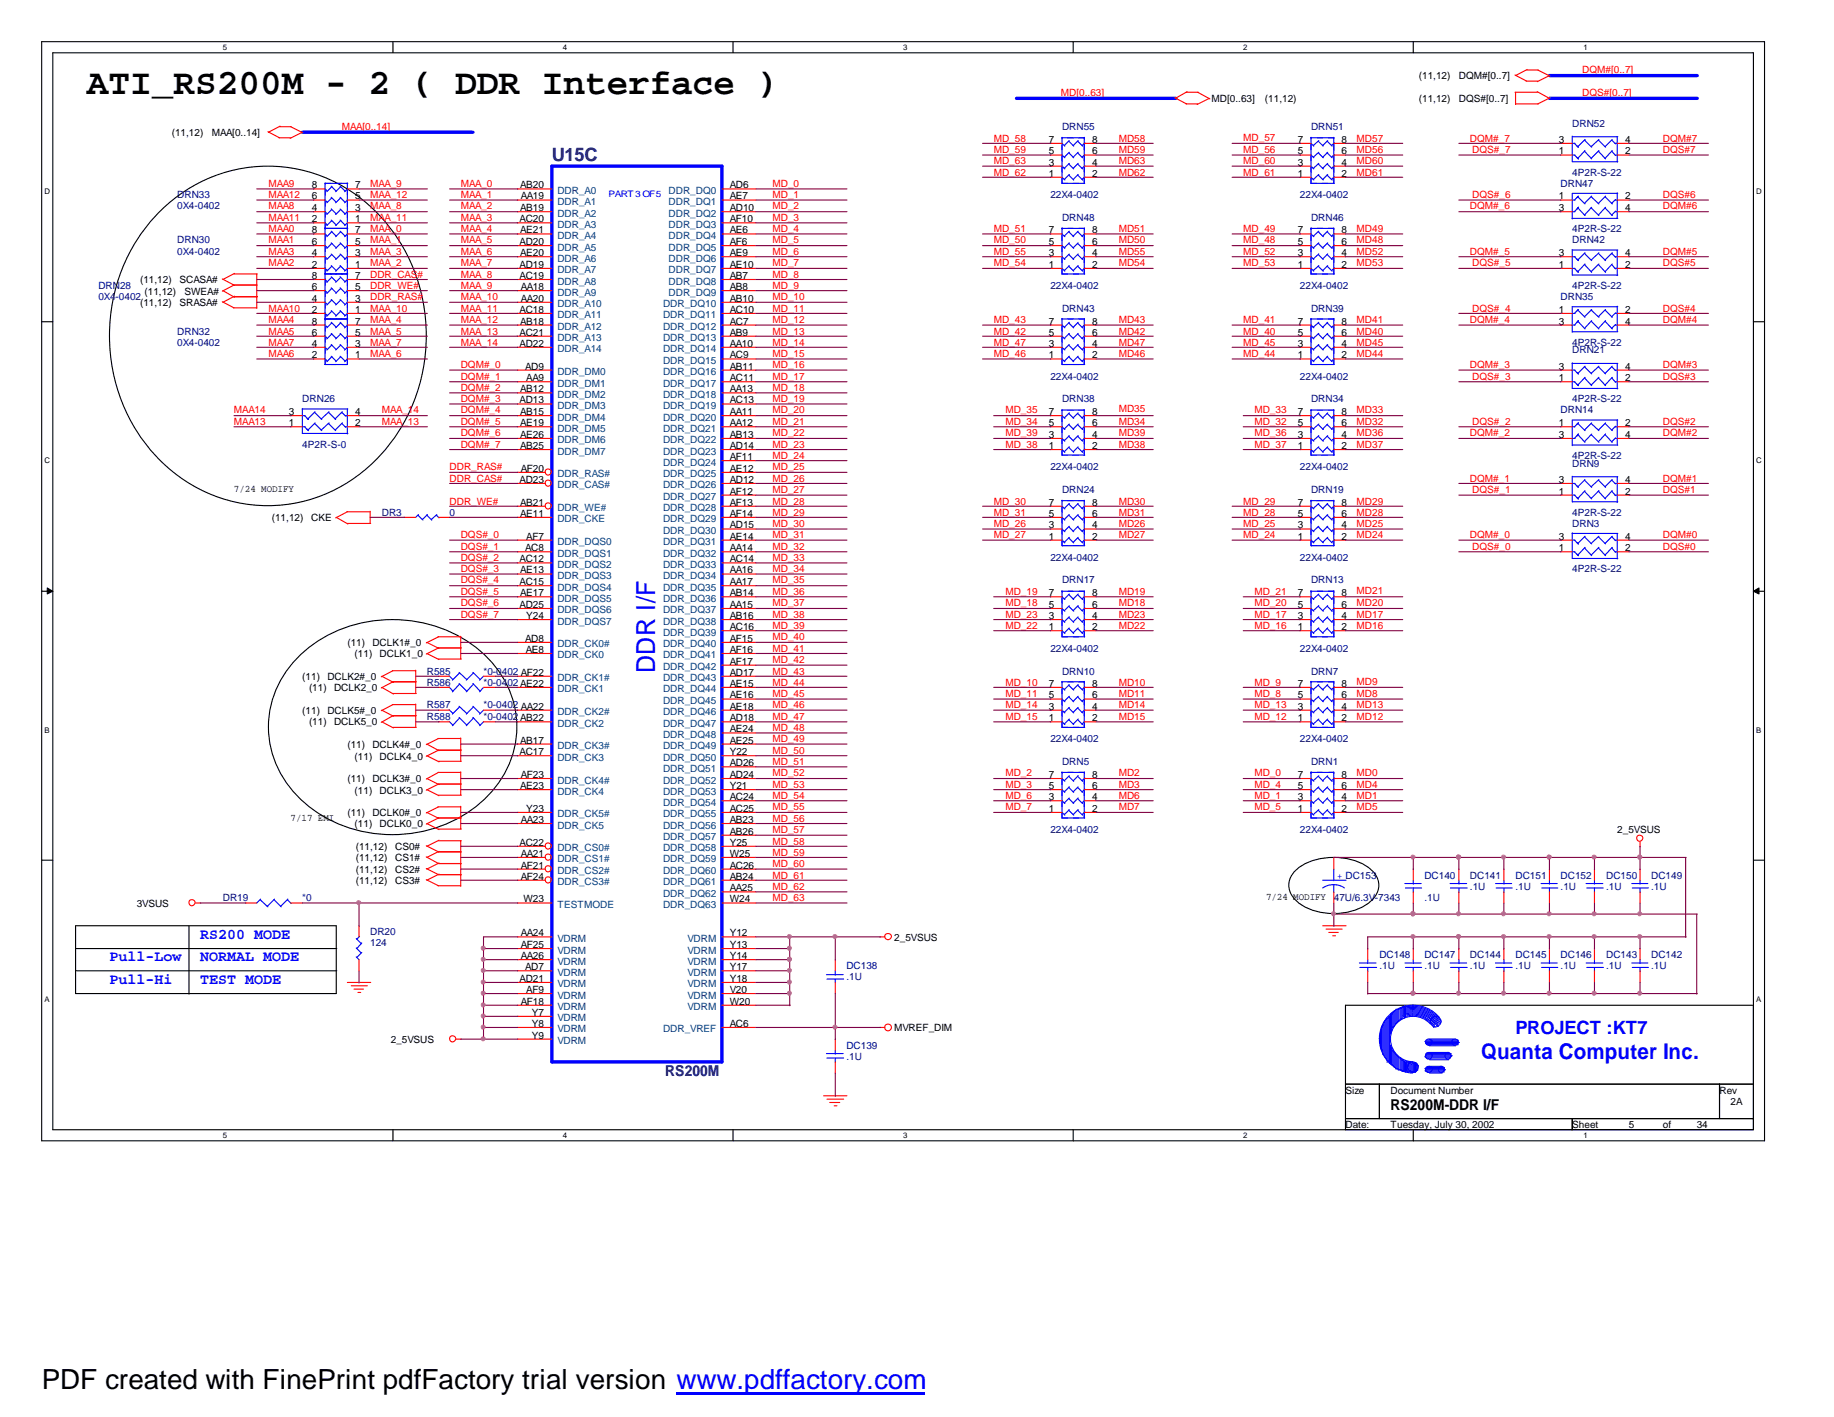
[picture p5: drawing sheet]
<svg xmlns="http://www.w3.org/2000/svg" width="279mm" height="216mm" viewBox="0 0 279 216" stroke-linecap="round" stroke-linejoin="round" font-family="sans-serif">
<defs><g id="words">
<text font-size="5.5" x="13.2" y="14.4">ATI_RS200M - 2 ( DDR Interface )</text>
<text font-size="4.2" x="6.3" y="211.7">PDF created with FinePrint pdfFactory trial version www.pdffactory.com</text>
<text font-size="4" fill="#00f" x="99.8" y="102.5" transform="rotate(-90 99.8 102.5)">DDR I/F</text>
<text font-size="3.3" fill="#00f" x="225.6" y="161.4">Quanta Computer Inc.</text>
<text font-size="2.8" fill="#000080" x="84.1" y="24.5">U15C</text>
<text font-size="2.8" fill="#00f" x="230.9" y="157.5">PROJECT :KT7</text>
<g font-size="2.3" fill="#00f">
<text x="30.5" y="143">RS200 MODE</text>
<text x="16.7" y="149.9">Pull-Hi</text>
<text x="16.7" y="146.5">Pull-Low</text>
<text x="30.5" y="149.9">TEST MODE</text>
<text x="30.5" y="146.5">NORMAL MODE</text>
</g>
<text font-size="2.3" fill="#000080" x="101.3" y="163.9">RS200M</text>
<text font-size="2.3" x="211.8" y="169.1">RS200M-DDR I/F</text>
<g font-size="1.5" fill="#f00">
<text x="241" y="11.2">DQM#[0..7]</text>
<text x="161.6" y="14.6">MD[0..63]</text>
<text x="241" y="14.6">DQS#[0..7]</text>
<text x="52.1" y="19.8">MAA[0..14]</text>
<text x="151.4" y="23.3">MD_59</text>
<text x="151.4" y="21.6">MD_58</text>
<text x="170.4" y="23.3">MD59</text>
<text x="170.4" y="21.6">MD58</text>
<text x="189.4" y="23.3">MD_56</text>
<text x="189.4" y="21.4">MD_57</text>
<text x="206.7" y="21.6">MD57</text>
<text x="206.7" y="23.3">MD56</text>
<text x="223.9" y="21.6">DQM#_7</text>
<text x="224.3" y="23.3">DQS#_7</text>
<text x="253.3" y="21.6">DQM#7</text>
<text x="253.3" y="23.3">DQS#7</text>
<text x="40.9" y="28.4">MAA9</text>
<text x="56.4" y="28.4">MAA_9</text>
<text x="70.2" y="28.4">MAA_0</text>
<text x="117.7" y="28.4">MD_0</text>
<text x="151.4" y="26.8">MD_62</text>
<text x="151.4" y="25.1">MD_63</text>
<text x="170.4" y="25.1">MD63</text>
<text x="170.4" y="26.8">MD62</text>
<text x="189.4" y="25.1">MD_60</text>
<text x="189.4" y="26.8">MD_61</text>
<text x="206.7" y="25.1">MD60</text>
<text x="206.7" y="26.8">MD61</text>
<text x="40.9" y="33.7">MAA11</text>
<text x="40.9" y="31.9">MAA8</text>
<text x="40.9" y="30.2">MAA12</text>
<text x="40.9" y="35.4">MAA0</text>
<text x="56.4" y="30.2">MAA_12</text>
<text x="56.4" y="33.7">MAA_11</text>
<text x="56.4" y="31.9">MAA_8</text>
<text x="56.4" y="35.4">MAA_0</text>
<text x="70.2" y="30.2">MAA_1</text>
<text x="70.2" y="31.9">MAA_2</text>
<text x="70.2" y="33.7">MAA_3</text>
<text x="70.2" y="35.4">MAA_4</text>
<text x="117.7" y="35.4">MD_4</text>
<text x="117.7" y="33.7">MD_3</text>
<text x="117.7" y="31.9">MD_2</text>
<text x="117.7" y="30.2">MD_1</text>
<text x="151.4" y="35.4">MD_51</text>
<text x="170.4" y="35.4">MD51</text>
<text x="189.4" y="35.4">MD_49</text>
<text x="206.7" y="35.4">MD49</text>
<text x="223.9" y="31.9">DQM#_6</text>
<text x="224.3" y="30.2">DQS#_6</text>
<text x="253.3" y="30.2">DQS#6</text>
<text x="253.3" y="31.9">DQM#6</text>
<text x="40.9" y="40.6">MAA2</text>
<text x="40.9" y="37.1">MAA1</text>
<text x="40.9" y="38.9">MAA3</text>
<text x="56.4" y="37.1">MAA_1</text>
<text x="56.4" y="40.6">MAA_2</text>
<text x="56.4" y="38.9">MAA_3</text>
<text x="70.2" y="37.1">MAA_5</text>
<text x="70.2" y="38.9">MAA_6</text>
<text x="70.2" y="40.6">MAA_7</text>
<text x="117.7" y="40.6">MD_7</text>
<text x="117.7" y="37.1">MD_5</text>
<text x="117.7" y="38.9">MD_6</text>
<text x="151.4" y="37.1">MD_50</text>
<text x="151.4" y="38.9">MD_55</text>
<text x="151.4" y="40.6">MD_54</text>
<text x="170.4" y="37.1">MD50</text>
<text x="170.4" y="38.9">MD55</text>
<text x="170.4" y="40.6">MD54</text>
<text x="189.4" y="37.1">MD_48</text>
<text x="189.4" y="38.9">MD_52</text>
<text x="189.4" y="40.6">MD_53</text>
<text x="206.7" y="37.1">MD48</text>
<text x="206.7" y="38.9">MD52</text>
<text x="206.7" y="40.6">MD53</text>
<text x="223.9" y="38.9">DQM#_5</text>
<text x="224.3" y="40.6">DQS#_5</text>
<text x="253.3" y="38.9">DQM#5</text>
<text x="253.3" y="40.6">DQS#5</text>
<text x="40.9" y="47.5">MAA10</text>
<text x="56.4" y="47.5">MAA_10</text>
<text x="56.4" y="42.3">DDR_CAS#</text>
<text x="56.4" y="44">DDR_WE#</text>
<text x="56.4" y="45.7">DDR_RAS#</text>
<text x="70.2" y="42.3">MAA_8</text>
<text x="70.2" y="47.5">MAA_11</text>
<text x="70.2" y="44">MAA_9</text>
<text x="70.2" y="45.7">MAA_10</text>
<text x="117.7" y="45.7">MD_10</text>
<text x="117.7" y="44">MD_9</text>
<text x="117.7" y="47.5">MD_11</text>
<text x="117.7" y="42.3">MD_8</text>
<text x="224.3" y="47.5">DQS#_4</text>
<text x="253.3" y="47.5">DQS#4</text>
<text x="40.9" y="49.2">MAA4</text>
<text x="40.9" y="51">MAA5</text>
<text x="40.9" y="52.7">MAA7</text>
<text x="56.4" y="49.2">MAA_4</text>
<text x="56.4" y="51">MAA_5</text>
<text x="56.4" y="52.7">MAA_7</text>
<text x="70.2" y="49.2">MAA_12</text>
<text x="70.2" y="51">MAA_13</text>
<text x="70.2" y="52.7">MAA_14</text>
<text x="117.7" y="52.7">MD_14</text>
<text x="117.7" y="49.2">MD_12</text>
<text x="117.7" y="51">MD_13</text>
<text x="151.4" y="49.2">MD_43</text>
<text x="151.4" y="51">MD_42</text>
<text x="151.4" y="52.7">MD_47</text>
<text x="170.4" y="49.2">MD43</text>
<text x="170.4" y="51">MD42</text>
<text x="170.4" y="52.7">MD47</text>
<text x="189.4" y="52.7">MD_45</text>
<text x="189.4" y="49.2">MD_41</text>
<text x="189.4" y="51">MD_40</text>
<text x="206.7" y="49.2">MD41</text>
<text x="206.7" y="51">MD40</text>
<text x="206.7" y="52.7">MD45</text>
<text x="223.9" y="49.2">DQM#_4</text>
<text x="253.3" y="49.2">DQM#4</text>
<text x="40.9" y="54.4">MAA6</text>
<text x="56.4" y="54.4">MAA_6</text>
<text x="70.2" y="59.6">DQM#_2</text>
<text x="70.2" y="57.8">DQM#_1</text>
<text x="70.2" y="56.1">DQM#_0</text>
<text x="117.7" y="54.4">MD_15</text>
<text x="117.7" y="57.8">MD_17</text>
<text x="117.7" y="59.6">MD_18</text>
<text x="117.7" y="56.1">MD_16</text>
<text x="151.4" y="54.4">MD_46</text>
<text x="170.4" y="54.4">MD46</text>
<text x="189.4" y="54.4">MD_44</text>
<text x="206.7" y="54.4">MD44</text>
<text x="223.9" y="56.1">DQM#_3</text>
<text x="224.3" y="57.8">DQS#_3</text>
<text x="253.3" y="57.8">DQS#3</text>
<text x="253.3" y="56.1">DQM#3</text>
<text x="35.6" y="64.8">MAA13</text>
<text x="35.6" y="63">MAA14</text>
<text x="58.2" y="64.8">MAA_13</text>
<text x="58.2" y="63">MAA_14</text>
<text x="70.2" y="63">DQM#_4</text>
<text x="70.2" y="61.3">DQM#_3</text>
<text x="70.2" y="64.8">DQM#_5</text>
<text x="117.7" y="61.3">MD_19</text>
<text x="117.7" y="64.8">MD_21</text>
<text x="117.7" y="63">MD_20</text>
<text x="153.2" y="64.8">MD_34</text>
<text x="153.2" y="63">MD_35</text>
<text x="170.4" y="62.8">MD35</text>
<text x="170.4" y="64.8">MD34</text>
<text x="191.1" y="64.8">MD_32</text>
<text x="191.1" y="63">MD_33</text>
<text x="206.7" y="63">MD33</text>
<text x="206.7" y="64.8">MD32</text>
<text x="224.3" y="64.8">DQS#_2</text>
<text x="253.3" y="64.8">DQS#2</text>
<text x="68.5" y="71.6">DDR_RAS#</text>
<text x="70.2" y="68.2">DQM#_7</text>
<text x="70.2" y="66.5">DQM#_6</text>
<text x="117.7" y="68.2">MD_23</text>
<text x="117.7" y="69.9">MD_24</text>
<text x="117.7" y="71.6">MD_25</text>
<text x="117.7" y="66.5">MD_22</text>
<text x="153.2" y="68.2">MD_38</text>
<text x="153.2" y="66.5">MD_39</text>
<text x="170.4" y="66.5">MD39</text>
<text x="170.4" y="68.2">MD38</text>
<text x="191.1" y="66.5">MD_36</text>
<text x="191.1" y="68.2">MD_37</text>
<text x="206.7" y="66.5">MD36</text>
<text x="206.7" y="68.2">MD37</text>
<text x="223.9" y="66.5">DQM#_2</text>
<text x="253.3" y="66.5">DQM#2</text>
<text x="68.5" y="76.9">DDR_WE#</text>
<text x="68.5" y="73.4">DDR_CAS#</text>
<text x="117.7" y="76.9">MD_28</text>
<text x="117.7" y="73.4">MD_26</text>
<text x="117.7" y="75.1">MD_27</text>
<text x="151.4" y="76.9">MD_30</text>
<text x="170.4" y="76.9">MD30</text>
<text x="189.4" y="76.9">MD_29</text>
<text x="206.7" y="76.9">MD29</text>
<text x="223.9" y="73.4">DQM#_1</text>
<text x="224.3" y="75.1">DQS#_1</text>
<text x="253.3" y="75.1">DQS#1</text>
<text x="253.3" y="73.4">DQM#1</text>
<text x="70.2" y="83.7">DQS#_1</text>
<text x="70.2" y="82">DQS#_0</text>
<text x="117.7" y="82">MD_31</text>
<text x="117.7" y="80.3">MD_30</text>
<text x="117.7" y="83.7">MD_32</text>
<text x="117.7" y="78.6">MD_29</text>
<text x="151.4" y="78.6">MD_31</text>
<text x="151.4" y="82">MD_27</text>
<text x="151.4" y="80.3">MD_26</text>
<text x="170.4" y="78.6">MD31</text>
<text x="170.4" y="80.3">MD26</text>
<text x="170.4" y="82">MD27</text>
<text x="189.4" y="80.3">MD_25</text>
<text x="189.4" y="78.6">MD_28</text>
<text x="189.4" y="82">MD_24</text>
<text x="206.7" y="78.6">MD28</text>
<text x="206.7" y="80.3">MD25</text>
<text x="206.7" y="82">MD24</text>
<text x="223.9" y="82">DQM#_0</text>
<text x="224.3" y="83.7">DQS#_0</text>
<text x="253.3" y="83.7">DQS#0</text>
<text x="253.3" y="82">DQM#0</text>
<text x="70.2" y="85.5">DQS#_2</text>
<text x="70.2" y="87.2">DQS#_3</text>
<text x="70.2" y="88.9">DQS#_4</text>
<text x="117.7" y="85.5">MD_33</text>
<text x="117.7" y="88.9">MD_35</text>
<text x="117.7" y="87.2">MD_34</text>
<text x="70.2" y="94.1">DQS#_7</text>
<text x="70.2" y="90.7">DQS#_5</text>
<text x="70.2" y="92.4">DQS#_6</text>
<text x="117.7" y="94.1">MD_38</text>
<text x="117.7" y="92.4">MD_37</text>
<text x="117.7" y="95.8">MD_39</text>
<text x="117.7" y="90.7">MD_36</text>
<text x="153.2" y="92.4">MD_18</text>
<text x="153.2" y="95.8">MD_22</text>
<text x="153.2" y="94.1">MD_23</text>
<text x="153.2" y="90.7">MD_19</text>
<text x="170.4" y="90.7">MD19</text>
<text x="170.4" y="92.4">MD18</text>
<text x="170.4" y="94.1">MD23</text>
<text x="170.4" y="95.8">MD22</text>
<text x="191.1" y="92.4">MD_20</text>
<text x="191.1" y="95.8">MD_16</text>
<text x="191.1" y="94.1">MD_17</text>
<text x="191.1" y="90.7">MD_21</text>
<text x="206.7" y="90.5">MD21</text>
<text x="206.7" y="92.4">MD20</text>
<text x="206.7" y="94.1">MD17</text>
<text x="206.7" y="95.8">MD16</text>
<text x="117.7" y="97.5">MD_40</text>
<text x="117.7" y="99.3">MD_41</text>
<text x="117.7" y="101">MD_42</text>
<text x="117.7" y="102.8">MD_43</text>
<text x="117.7" y="104.5">MD_44</text>
<text x="117.7" y="107.9">MD_46</text>
<text x="117.7" y="106.2">MD_45</text>
<text x="153.2" y="104.5">MD_10</text>
<text x="153.2" y="106.2">MD_11</text>
<text x="153.2" y="107.9">MD_14</text>
<text x="170.4" y="104.5">MD10</text>
<text x="170.4" y="106.2">MD11</text>
<text x="170.4" y="107.9">MD14</text>
<text x="191.1" y="106.2">MD_8</text>
<text x="191.1" y="104.5">MD_9</text>
<text x="191.1" y="107.9">MD_13</text>
<text x="206.7" y="104.3">MD9</text>
<text x="206.7" y="106.2">MD8</text>
<text x="206.7" y="107.9">MD13</text>
<text x="117.7" y="111.4">MD_48</text>
<text x="117.7" y="113.1">MD_49</text>
<text x="117.7" y="109.6">MD_47</text>
<text x="153.2" y="109.6">MD_15</text>
<text x="170.4" y="109.6">MD15</text>
<text x="191.1" y="109.6">MD_12</text>
<text x="206.7" y="109.6">MD12</text>
<text x="117.7" y="118.3">MD_52</text>
<text x="117.7" y="114.8">MD_50</text>
<text x="117.7" y="116.6">MD_51</text>
<text x="153.2" y="118.3">MD_2</text>
<text x="170.4" y="118.3">MD2</text>
<text x="191.1" y="118.3">MD_0</text>
<text x="206.7" y="118.3">MD0</text>
<text x="117.7" y="120.1">MD_53</text>
<text x="117.7" y="123.4">MD_55</text>
<text x="117.7" y="125.2">MD_56</text>
<text x="117.7" y="121.8">MD_54</text>
<text x="153.2" y="120.1">MD_3</text>
<text x="153.2" y="123.4">MD_7</text>
<text x="153.2" y="121.8">MD_6</text>
<text x="170.4" y="120.1">MD3</text>
<text x="170.4" y="121.8">MD6</text>
<text x="170.4" y="123.4">MD7</text>
<text x="191.1" y="120.1">MD_4</text>
<text x="191.1" y="121.8">MD_1</text>
<text x="191.1" y="123.4">MD_5</text>
<text x="206.7" y="120.1">MD4</text>
<text x="206.7" y="121.8">MD1</text>
<text x="206.7" y="123.4">MD5</text>
<text x="117.7" y="126.9">MD_57</text>
<text x="117.7" y="128.7">MD_58</text>
<text x="117.7" y="130.4">MD_59</text>
<text x="117.7" y="133.9">MD_61</text>
<text x="117.7" y="132.1">MD_60</text>
<text x="117.7" y="137.3">MD_63</text>
<text x="117.7" y="135.6">MD_62</text>
</g>
<g font-size="1.5">
<text x="184.6" y="15.5">MD[0..63]</text>
<text x="192.7" y="15.5">(11,12)</text>
<text x="216.2" y="12.1">(11,12)</text>
<text x="216.2" y="15.5">(11,12)</text>
<text x="222.2" y="12.1">DQM#[0..7]</text>
<text x="222.2" y="15.5">DQS#[0..7]</text>
<text x="26.2" y="20.7">(11,12)</text>
<text x="32.3" y="20.7">MAA[0..14]</text>
<text x="159.8" y="23.5">5</text>
<text x="159.8" y="21.8">7</text>
<text x="166.4" y="23.5">6</text>
<text x="166.4" y="21.8">8</text>
<text x="197.7" y="23.5">5</text>
<text x="197.7" y="21.8">7</text>
<text x="204.4" y="23.5">6</text>
<text x="204.4" y="21.8">8</text>
<text x="237.5" y="23.5">1</text>
<text x="237.5" y="21.8">3</text>
<text x="247.6" y="23.5">2</text>
<text x="247.6" y="21.8">4</text>
<text x="47.5" y="28.7">8</text>
<text x="54.1" y="28.7">7</text>
<text x="79.2" y="28.7">AB20</text>
<text x="111.2" y="28.7">AD6</text>
<text x="159.8" y="26.9">1</text>
<text x="159.8" y="25.2">3</text>
<text x="166.4" y="26.9">2</text>
<text x="166.4" y="25.2">4</text>
<text x="197.7" y="26.9">1</text>
<text x="197.7" y="25.2">3</text>
<text x="204.4" y="26.9">2</text>
<text x="204.4" y="25.2">4</text>
<text x="47.5" y="35.6">8</text>
<text x="47.5" y="33.9">2</text>
<text x="47.5" y="32.2">4</text>
<text x="47.5" y="30.4">6</text>
<text x="54.1" y="35.6">7</text>
<text x="54.1" y="33.9">1</text>
<text x="54.1" y="32.2">3</text>
<text x="54.1" y="30.4">5</text>
<text x="79.2" y="33.9">AC20</text>
<text x="79.2" y="32.2">AB19</text>
<text x="79.2" y="35.6">AE21</text>
<text x="79.3" y="30.4">AA19</text>
<text x="111.2" y="30.4">AE7</text>
<text x="111.2" y="32.2">AD10</text>
<text x="111.2" y="33.9">AF10</text>
<text x="111.2" y="35.6">AE6</text>
<text x="159.8" y="35.6">7</text>
<text x="166.4" y="35.6">8</text>
<text x="197.7" y="35.6">7</text>
<text x="204.4" y="35.6">8</text>
<text x="237.5" y="30.4">1</text>
<text x="237.5" y="32.2">3</text>
<text x="247.6" y="30.4">2</text>
<text x="247.6" y="32.2">4</text>
<text x="47.5" y="40.8">2</text>
<text x="47.5" y="39">4</text>
<text x="47.5" y="37.3">6</text>
<text x="54.1" y="40.8">1</text>
<text x="54.1" y="39">3</text>
<text x="54.1" y="37.3">5</text>
<text x="79.2" y="37.3">AD20</text>
<text x="79.2" y="40.8">AD19</text>
<text x="79.2" y="39">AE20</text>
<text x="111.2" y="37.3">AF6</text>
<text x="111.2" y="39">AE9</text>
<text x="111.2" y="40.8">AE10</text>
<text x="159.8" y="40.8">1</text>
<text x="159.8" y="39">3</text>
<text x="159.8" y="37.3">5</text>
<text x="166.4" y="40.8">2</text>
<text x="166.4" y="39">4</text>
<text x="166.4" y="37.3">6</text>
<text x="197.7" y="40.8">1</text>
<text x="197.7" y="39">3</text>
<text x="197.7" y="37.3">5</text>
<text x="204.4" y="40.8">2</text>
<text x="204.4" y="39">4</text>
<text x="204.4" y="37.3">6</text>
<text x="237.5" y="40.8">1</text>
<text x="237.5" y="39">3</text>
<text x="247.6" y="40.8">2</text>
<text x="247.6" y="39">4</text>
<text x="21.3" y="46.7">(11,12)</text>
<text x="21.3" y="43.2">(11,12)</text>
<text x="22" y="44.9">(11,12)</text>
<text x="27.3" y="46.7">SRASA#</text>
<text x="27.3" y="43.2">SCASA#</text>
<text x="28.1" y="44.9">SWEA#</text>
<text x="47.5" y="47.7">2</text>
<text x="47.5" y="46">4</text>
<text x="47.5" y="44.2">6</text>
<text x="47.5" y="42.5">8</text>
<text x="54.1" y="47.7">1</text>
<text x="54.1" y="46">3</text>
<text x="54.1" y="44.2">5</text>
<text x="54.1" y="42.5">7</text>
<text x="79.2" y="42.5">AC19</text>
<text x="79.2" y="47.7">AC18</text>
<text x="79.3" y="44.2">AA18</text>
<text x="79.3" y="46">AA20</text>
<text x="111.2" y="42.5">AB7</text>
<text x="111.2" y="44.2">AB8</text>
<text x="111.2" y="46">AB10</text>
<text x="111.2" y="47.7">AC10</text>
<text x="237.5" y="47.7">1</text>
<text x="247.6" y="47.7">2</text>
<text x="47.5" y="52.8">4</text>
<text x="47.5" y="51.1">6</text>
<text x="47.5" y="49.4">8</text>
<text x="54.1" y="52.8">3</text>
<text x="54.1" y="51.1">5</text>
<text x="54.1" y="49.4">7</text>
<text x="79.2" y="51.1">AC21</text>
<text x="79.2" y="52.8">AD22</text>
<text x="79.2" y="49.4">AB18</text>
<text x="111.2" y="49.4">AC7</text>
<text x="111.2" y="51.1">AB9</text>
<text x="111.2" y="52.8">AA10</text>
<text x="159.8" y="52.8">3</text>
<text x="159.8" y="51.1">5</text>
<text x="159.8" y="49.4">7</text>
<text x="166.4" y="52.8">4</text>
<text x="166.4" y="51.1">6</text>
<text x="166.4" y="49.4">8</text>
<text x="197.7" y="52.8">3</text>
<text x="197.7" y="51.1">5</text>
<text x="197.7" y="49.4">7</text>
<text x="204.4" y="52.8">4</text>
<text x="204.4" y="51.1">6</text>
<text x="204.4" y="49.4">8</text>
<text x="237.5" y="49.4">3</text>
<text x="247.6" y="49.4">4</text>
<text x="47.5" y="54.6">2</text>
<text x="54.1" y="54.6">1</text>
<text x="79.2" y="59.8">AB12</text>
<text x="80" y="56.3">AD9</text>
<text x="80.2" y="58.1">AA9</text>
<text x="111.2" y="54.6">AC9</text>
<text x="111.2" y="56.3">AB11</text>
<text x="111.2" y="58.1">AC11</text>
<text x="111.2" y="59.8">AA13</text>
<text x="159.8" y="54.6">1</text>
<text x="166.4" y="54.6">2</text>
<text x="197.7" y="54.6">1</text>
<text x="204.4" y="54.6">2</text>
<text x="237.5" y="58.1">1</text>
<text x="237.5" y="56.3">3</text>
<text x="247.6" y="58.1">2</text>
<text x="247.6" y="56.3">4</text>
<text x="44" y="64.9">1</text>
<text x="44" y="63.2">3</text>
<text x="54.1" y="64.9">2</text>
<text x="54.1" y="63.2">4</text>
<text x="79.2" y="61.5">AD13</text>
<text x="79.2" y="63.2">AB15</text>
<text x="79.2" y="64.9">AE19</text>
<text x="111.2" y="61.5">AC13</text>
<text x="111.2" y="63.2">AA11</text>
<text x="111.2" y="64.9">AA12</text>
<text x="159.8" y="64.9">5</text>
<text x="159.8" y="63.2">7</text>
<text x="166.4" y="64.9">6</text>
<text x="166.4" y="63.2">8</text>
<text x="197.7" y="64.9">5</text>
<text x="197.7" y="63.2">7</text>
<text x="204.4" y="64.9">6</text>
<text x="204.4" y="63.2">8</text>
<text x="237.5" y="64.9">1</text>
<text x="247.6" y="64.9">2</text>
<text x="79.2" y="66.7">AE26</text>
<text x="79.2" y="68.4">AB25</text>
<text x="79.3" y="71.9">AF20</text>
<text x="111.2" y="66.7">AB13</text>
<text x="111.2" y="68.4">AD14</text>
<text x="111.2" y="70.1">AF11</text>
<text x="111.2" y="71.9">AE12</text>
<text x="159.8" y="68.4">1</text>
<text x="159.8" y="66.7">3</text>
<text x="166.4" y="68.4">2</text>
<text x="166.4" y="66.7">4</text>
<text x="197.7" y="68.4">1</text>
<text x="197.7" y="66.7">3</text>
<text x="204.4" y="68.4">2</text>
<text x="204.4" y="66.7">4</text>
<text x="237.5" y="66.7">3</text>
<text x="247.6" y="66.7">4</text>
<text x="35.6" y="74.9">7/24 MODIFY</text>
<text x="79.2" y="73.6">AD23</text>
<text x="79.2" y="77">AB21</text>
<text x="111.2" y="73.6">AD12</text>
<text x="111.2" y="75.4">AF12</text>
<text x="111.2" y="77">AF13</text>
<text x="159.8" y="77">7</text>
<text x="166.4" y="77">8</text>
<text x="197.7" y="77">7</text>
<text x="204.4" y="77">8</text>
<text x="237.5" y="75.4">1</text>
<text x="237.5" y="73.6">3</text>
<text x="247.6" y="75.4">2</text>
<text x="247.6" y="73.6">4</text>
<text x="41.4" y="79.4">(11,12)</text>
<text x="47.4" y="79.4">CKE</text>
<text x="79.2" y="78.7">AE11</text>
<text x="80" y="84">AC8</text>
<text x="80.2" y="82.2">AF7</text>
<text x="111.2" y="78.7">AF14</text>
<text x="111.2" y="80.5">AD15</text>
<text x="111.2" y="82.2">AE14</text>
<text x="111.2" y="84">AA14</text>
<text x="159.8" y="82.2">1</text>
<text x="159.8" y="80.5">3</text>
<text x="159.8" y="78.7">5</text>
<text x="166.4" y="82.2">2</text>
<text x="166.4" y="80.5">4</text>
<text x="166.4" y="78.7">6</text>
<text x="197.7" y="82.2">1</text>
<text x="197.7" y="80.5">3</text>
<text x="197.7" y="78.7">5</text>
<text x="204.4" y="82.2">2</text>
<text x="204.4" y="80.5">4</text>
<text x="204.4" y="78.7">6</text>
<text x="237.5" y="84">1</text>
<text x="237.5" y="82.2">3</text>
<text x="247.6" y="84">2</text>
<text x="247.6" y="82.2">4</text>
<text x="79.2" y="85.7">AC12</text>
<text x="79.2" y="89.2">AC15</text>
<text x="79.2" y="87.4">AE13</text>
<text x="111.2" y="85.7">AC14</text>
<text x="111.2" y="87.4">AA16</text>
<text x="111.2" y="89.2">AA17</text>
<text x="79.2" y="92.6">AD25</text>
<text x="79.2" y="90.8">AE17</text>
<text x="80.2" y="94.3">Y24</text>
<text x="111.2" y="90.8">AB14</text>
<text x="111.2" y="92.6">AA15</text>
<text x="111.2" y="94.3">AB16</text>
<text x="159.8" y="94.3">3</text>
<text x="159.8" y="92.6">5</text>
<text x="159.8" y="90.8">7</text>
<text x="166.4" y="94.3">4</text>
<text x="166.4" y="92.6">6</text>
<text x="166.4" y="90.8">8</text>
<text x="197.7" y="94.3">3</text>
<text x="197.7" y="92.6">5</text>
<text x="197.7" y="90.8">7</text>
<text x="204.4" y="94.3">4</text>
<text x="204.4" y="92.6">6</text>
<text x="204.4" y="90.8">8</text>
<text x="52.9" y="98.5">(11)</text>
<text x="54" y="100.2">(11)</text>
<text x="56.7" y="98.5">DCLK1#_0</text>
<text x="57.8" y="100.2">DCLK1_0</text>
<text x="80" y="97.8">AD8</text>
<text x="80.1" y="99.5">AE8</text>
<text x="111.2" y="96">AC16</text>
<text x="111.2" y="97.8">AF15</text>
<text x="111.2" y="99.5">AF16</text>
<text x="111.2" y="101.3">AF17</text>
<text x="159.8" y="96">1</text>
<text x="166.4" y="96">2</text>
<text x="197.7" y="96">1</text>
<text x="204.4" y="96">2</text>
<text x="46.1" y="103.6">(11)</text>
<text x="47.1" y="105.3">(11)</text>
<text x="49.9" y="103.6">DCLK2#_0</text>
<text x="50.9" y="105.3">DCLK2_0</text>
<text x="111.2" y="103">AD17</text>
<text x="111.2" y="104.6">AE15</text>
<text x="111.2" y="106.4">AE16</text>
<text x="159.8" y="106.4">5</text>
<text x="159.8" y="104.6">7</text>
<text x="166.4" y="106.4">6</text>
<text x="166.4" y="104.6">8</text>
<text x="197.7" y="106.4">5</text>
<text x="197.7" y="104.6">7</text>
<text x="204.4" y="106.4">6</text>
<text x="204.4" y="104.6">8</text>
<text x="46.1" y="108.8">(11)</text>
<text x="47.1" y="110.5">(11)</text>
<text x="49.9" y="108.8">DCLK5#_0</text>
<text x="50.9" y="110.5">DCLK5_0</text>
<text x="52.9" y="114">(11)</text>
<text x="56.7" y="114">DCLK4#_0</text>
<text x="79.2" y="113.3">AB17</text>
<text x="111.2" y="108.1">AE18</text>
<text x="111.2" y="109.9">AD18</text>
<text x="111.2" y="111.6">AE24</text>
<text x="111.2" y="113.3">AE25</text>
<text x="159.8" y="109.9">1</text>
<text x="159.8" y="108.1">3</text>
<text x="166.4" y="109.9">2</text>
<text x="166.4" y="108.1">4</text>
<text x="197.7" y="109.9">1</text>
<text x="197.7" y="108.1">3</text>
<text x="204.4" y="109.9">2</text>
<text x="204.4" y="108.1">4</text>
<text x="52.9" y="119.1">(11)</text>
<text x="54" y="115.7">(11)</text>
<text x="56.7" y="119.1">DCLK3#_0</text>
<text x="57.8" y="115.7">DCLK4_0</text>
<text x="79.2" y="115.1">AC17</text>
<text x="79.3" y="118.5">AF23</text>
<text x="111.2" y="115.1">Y22</text>
<text x="111.2" y="116.8">AD26</text>
<text x="111.2" y="118.5">AD24</text>
<text x="159.8" y="118.5">7</text>
<text x="166.4" y="118.5">8</text>
<text x="197.7" y="118.5">7</text>
<text x="204.4" y="118.5">8</text>
<text x="44.3" y="125.1">7/17 EMI</text>
<text x="52.9" y="124.4">(11)</text>
<text x="54" y="120.9">(11)</text>
<text x="56.7" y="124.4">DCLK0#_0</text>
<text x="57.8" y="120.9">DCLK3_0</text>
<text x="79.2" y="120.2">AE23</text>
<text x="79.3" y="125.4">AA23</text>
<text x="80.2" y="123.7">Y23</text>
<text x="111.2" y="120.2">Y21</text>
<text x="111.2" y="121.9">AC24</text>
<text x="111.2" y="123.7">AC25</text>
<text x="111.2" y="125.4">AB23</text>
<text x="159.8" y="123.7">1</text>
<text x="159.8" y="121.9">3</text>
<text x="159.8" y="120.2">5</text>
<text x="166.4" y="123.7">2</text>
<text x="166.4" y="121.9">4</text>
<text x="166.4" y="120.2">6</text>
<text x="197.7" y="123.7">1</text>
<text x="197.7" y="121.9">3</text>
<text x="197.7" y="120.2">5</text>
<text x="204.4" y="123.7">2</text>
<text x="204.4" y="121.9">4</text>
<text x="204.4" y="120.2">6</text>
<text x="54" y="126.1">(11)</text>
<text x="54.2" y="129.5">(11,12)</text>
<text x="54.2" y="131.2">(11,12)</text>
<text x="57.8" y="126.1">DCLK0_0</text>
<text x="60.2" y="129.5">CS0#</text>
<text x="60.2" y="131.2">CS1#</text>
<text x="79.2" y="128.9">AC22</text>
<text x="79.3" y="130.6">AA21</text>
<text x="111.2" y="127.2">AB26</text>
<text x="111.2" y="128.9">Y25</text>
<text x="111.2" y="130.6">W25</text>
<text x="246.4" y="126.9">2_5VSUS</text>
<text x="54.2" y="133">(11,12)</text>
<text x="54.2" y="134.7">(11,12)</text>
<text x="60.2" y="133">CS2#</text>
<text x="60.2" y="134.7">CS3#</text>
<text x="79.3" y="132.3">AF21</text>
<text x="79.3" y="134">AF24</text>
<text x="79.8" y="137.5">W23</text>
<text x="111.2" y="132.3">AC26</text>
<text x="111.2" y="134">AB24</text>
<text x="111.2" y="135.8">AA25</text>
<text x="111.2" y="137.5">W24</text>
<text x="192.9" y="137.2">7/24 MODIFY</text>
<text x="20.8" y="138.2">3VSUS</text>
<text x="79.3" y="142.7">AA24</text>
<text x="111.2" y="142.7">Y12</text>
<text x="136.2" y="143.3">2_5VSUS</text>
<text x="79.2" y="149.6">AD21</text>
<text x="79.3" y="146.1">AA26</text>
<text x="79.3" y="144.4">AF25</text>
<text x="80" y="147.8">AD7</text>
<text x="111.2" y="149.6">Y18</text>
<text x="111.2" y="147.8">Y17</text>
<text x="111.2" y="146.1">Y14</text>
<text x="111.2" y="144.4">Y13</text>
<text x="79.3" y="153.1">AF18</text>
<text x="80.2" y="151.3">AF9</text>
<text x="81" y="154.8">Y7</text>
<text x="111.2" y="151.3">V20</text>
<text x="111.2" y="153.1">W20</text>
<text x="59.5" y="158.9">2_5VSUS</text>
<text x="81" y="158.2">Y9</text>
<text x="81" y="156.5">Y8</text>
<text x="111.2" y="156.5">AC6</text>
<text x="136.2" y="157.1">MVREF_DIM</text>
<text x="205" y="166.6">Size</text>
<text x="211.8" y="166.6">Document Number</text>
<text x="262" y="166.6">Rev</text>
<text x="205" y="171.9">Date:</text>
<text x="211.8" y="171.9">Tuesday, July 30, 2002</text>
<text x="239.5" y="171.9">Sheet</text>
<text x="248.2" y="171.9">5</text>
<text x="253.3" y="171.9">of</text>
<text x="258.5" y="171.9">34</text>
<text x="263.7" y="168.4">2A</text>
</g>
<g font-size="1.5" fill="#000080">
<text x="161.8" y="19.8">DRN55</text>
<text x="199.7" y="19.8">DRN51</text>
<text x="239.5" y="19.3">DRN52</text>
<text x="237.7" y="28.4">DRN47</text>
<text x="239.5" y="26.8">4P2R-S-22</text>
<text x="27" y="30.2">DRN33</text>
<text x="27" y="31.9">0X4-0402</text>
<text x="160" y="30.2">22X4-0402</text>
<text x="161.8" y="33.7">DRN48</text>
<text x="198" y="30.2">22X4-0402</text>
<text x="199.7" y="33.7">DRN46</text>
<text x="239.5" y="35.4">4P2R-S-22</text>
<text x="27" y="37.1">DRN30</text>
<text x="27" y="38.9">0X4-0402</text>
<text x="239.5" y="37.1">DRN42</text>
<text x="15" y="44">DRN28</text>
<text x="15" y="45.7">0X4-0402</text>
<text x="160" y="44">22X4-0402</text>
<text x="161.8" y="47.5">DRN43</text>
<text x="198" y="44">22X4-0402</text>
<text x="199.7" y="47.5">DRN39</text>
<text x="237.7" y="45.7">DRN35</text>
<text x="239.5" y="44">4P2R-S-22</text>
<text x="27" y="51">DRN32</text>
<text x="27" y="52.7">0X4-0402</text>
<text x="239.5" y="52.7">4P2R-S-22</text>
<text x="239.5" y="53.8">DRN21</text>
<text x="160" y="57.8">22X4-0402</text>
<text x="198" y="57.8">22X4-0402</text>
<text x="46.1" y="61.3">DRN26</text>
<text x="161.8" y="61.3">DRN38</text>
<text x="199.7" y="61.3">DRN34</text>
<text x="237.7" y="63">DRN14</text>
<text x="239.5" y="61.3">4P2R-S-22</text>
<text x="46.1" y="68.2">4P2R-S-0</text>
<text x="160" y="71.6">22X4-0402</text>
<text x="198" y="71.6">22X4-0402</text>
<text x="239.5" y="69.9">4P2R-S-22</text>
<text x="239.5" y="71.1">DRN9</text>
<text x="161.8" y="75.1">DRN24</text>
<text x="199.7" y="75.1">DRN19</text>
<text x="58.2" y="78.6">DR3</text>
<text x="68.5" y="78.6">0</text>
<text x="239.5" y="78.6">4P2R-S-22</text>
<text x="239.5" y="80.3">DRN3</text>
<text x="160" y="85.5">22X4-0402</text>
<text x="161.8" y="88.9">DRN17</text>
<text x="198" y="85.5">22X4-0402</text>
<text x="199.7" y="88.9">DRN13</text>
<text x="239.5" y="87.2">4P2R-S-22</text>
<text x="160" y="99.3">22X4-0402</text>
<text x="198" y="99.3">22X4-0402</text>
<text x="65" y="102.8">R585</text>
<text x="65" y="104.5">R586</text>
<text x="65" y="107.9">R587</text>
<text x="73.7" y="102.8">*0-0402 AF22</text>
<text x="73.7" y="104.5">*0-0402AE22</text>
<text x="73.7" y="107.9">*0-0402 AA22</text>
<text x="161.8" y="102.8">DRN10</text>
<text x="199.7" y="102.8">DRN7</text>
<text x="65" y="109.6">R588</text>
<text x="73.7" y="109.6">*0-0402AB22</text>
<text x="160" y="113.1">22X4-0402</text>
<text x="198" y="113.1">22X4-0402</text>
<text x="161.8" y="116.6">DRN5</text>
<text x="199.7" y="116.6">DRN1</text>
<text x="160" y="126.9">22X4-0402</text>
<text x="198" y="126.9">22X4-0402</text>
<text x="34" y="137.3">DR19</text>
<text x="46.1" y="137.3">*0</text>
<text x="203.2" y="137.3">47U/6.3V-7343</text>
<text x="217" y="133.9">DC140</text>
<text x="217" y="137.3">.1U</text>
<text x="223.9" y="133.9">DC141</text>
<text x="223.9" y="135.6">.1U</text>
<text x="230.9" y="133.9">DC151</text>
<text x="230.9" y="135.6">.1U</text>
<text x="237.7" y="133.9">DC152</text>
<text x="237.7" y="135.6">.1U</text>
<text x="244.7" y="133.9">DC150</text>
<text x="244.7" y="135.6">.1U</text>
<text x="251.5" y="133.9">DC149</text>
<text x="251.5" y="135.6">.1U</text>
<text x="56.4" y="142.5">DR20</text>
<text x="56.4" y="144.2">124</text>
<text x="128.9" y="147.7">DC138</text>
<text x="128.9" y="149.4">.1U</text>
<text x="210.1" y="146">DC148</text>
<text x="210.1" y="147.7">.1U</text>
<text x="217" y="146">DC147</text>
<text x="217" y="147.7">.1U</text>
<text x="223.9" y="146">DC144</text>
<text x="223.9" y="147.7">.1U</text>
<text x="230.9" y="146">DC145</text>
<text x="230.9" y="147.7">.1U</text>
<text x="237.7" y="146">DC146</text>
<text x="237.7" y="147.7">.1U</text>
<text x="244.7" y="146">DC143</text>
<text x="244.7" y="147.7">.1U</text>
<text x="251.5" y="146">DC142</text>
<text x="251.5" y="147.7">.1U</text>
<text x="128.9" y="159.8">DC139</text>
<text x="128.9" y="161.5">.1U</text>
</g>
<g font-size="1.5" fill="#004080">
<text x="84.9" y="29.5">DDR_A0</text>
<text x="101.9" y="29.5">DDR_DQ0</text>
<text x="84.9" y="31.2">DDR_A1</text>
<text x="84.9" y="33">DDR_A2</text>
<text x="84.9" y="34.7">DDR_A3</text>
<text x="101.9" y="31.2">DDR_DQ1</text>
<text x="101.9" y="33">DDR_DQ2</text>
<text x="101.9" y="34.7">DDR_DQ3</text>
<text x="84.9" y="36.4">DDR_A4</text>
<text x="84.9" y="38.2">DDR_A5</text>
<text x="84.9" y="39.9">DDR_A6</text>
<text x="84.9" y="41.7">DDR_A7</text>
<text x="101.9" y="36.4">DDR_DQ4</text>
<text x="101.9" y="38.2">DDR_DQ5</text>
<text x="101.9" y="39.9">DDR_DQ6</text>
<text x="101.9" y="41.7">DDR_DQ7</text>
<text x="84.9" y="43.3">DDR_A8</text>
<text x="84.9" y="45">DDR_A9</text>
<text x="84.9" y="46.8">DDR_A10</text>
<text x="101" y="46.8">DDR_DQ10</text>
<text x="101.9" y="43.3">DDR_DQ8</text>
<text x="101.9" y="45">DDR_DQ9</text>
<text x="84.9" y="48.5">DDR_A11</text>
<text x="84.9" y="50.3">DDR_A12</text>
<text x="84.9" y="52">DDR_A13</text>
<text x="84.9" y="53.7">DDR_A14</text>
<text x="101" y="48.5">DDR_DQ11</text>
<text x="101" y="50.3">DDR_DQ12</text>
<text x="101" y="52">DDR_DQ13</text>
<text x="101" y="53.7">DDR_DQ14</text>
<text x="84.9" y="57.1">DDR_DM0</text>
<text x="84.9" y="58.9">DDR_DM1</text>
<text x="101" y="55.5">DDR_DQ15</text>
<text x="101" y="57.1">DDR_DQ16</text>
<text x="101" y="58.9">DDR_DQ17</text>
<text x="84.9" y="60.6">DDR_DM2</text>
<text x="84.9" y="62.3">DDR_DM3</text>
<text x="84.9" y="64.1">DDR_DM4</text>
<text x="84.9" y="65.8">DDR_DM5</text>
<text x="101" y="60.6">DDR_DQ18</text>
<text x="101" y="62.3">DDR_DQ19</text>
<text x="101" y="64.1">DDR_DQ20</text>
<text x="101" y="65.8">DDR_DQ21</text>
<text x="84.9" y="67.6">DDR_DM6</text>
<text x="84.9" y="69.3">DDR_DM7</text>
<text x="101" y="67.6">DDR_DQ22</text>
<text x="101" y="69.3">DDR_DQ23</text>
<text x="101" y="71">DDR_DQ24</text>
<text x="84.9" y="72.7">DDR_RAS#</text>
<text x="84.9" y="74.4">DDR_CAS#</text>
<text x="84.9" y="77.9">DDR_WE#</text>
<text x="101" y="72.7">DDR_DQ25</text>
<text x="101" y="74.4">DDR_DQ26</text>
<text x="101" y="76.2">DDR_DQ27</text>
<text x="101" y="77.9">DDR_DQ28</text>
<text x="84.9" y="79.6">DDR_CKE</text>
<text x="84.9" y="83.1">DDR_DQS0</text>
<text x="101" y="79.6">DDR_DQ29</text>
<text x="101" y="81.4">DDR_DQ30</text>
<text x="101" y="83.1">DDR_DQ31</text>
<text x="84.9" y="84.8">DDR_DQS1</text>
<text x="84.9" y="86.5">DDR_DQS2</text>
<text x="84.9" y="88.2">DDR_DQS3</text>
<text x="101" y="84.8">DDR_DQ32</text>
<text x="101" y="86.5">DDR_DQ33</text>
<text x="101" y="88.2">DDR_DQ34</text>
<text x="84.9" y="90">DDR_DQS4</text>
<text x="84.9" y="91.7">DDR_DQS5</text>
<text x="84.9" y="93.5">DDR_DQS6</text>
<text x="84.9" y="95.2">DDR_DQS7</text>
<text x="101" y="90">DDR_DQ35</text>
<text x="101" y="91.7">DDR_DQ36</text>
<text x="101" y="93.5">DDR_DQ37</text>
<text x="101" y="95.2">DDR_DQ38</text>
<text x="84.9" y="98.6">DDR_CK0#</text>
<text x="84.9" y="100.3">DDR_CK0</text>
<text x="101" y="96.9">DDR_DQ39</text>
<text x="101" y="98.6">DDR_DQ40</text>
<text x="101" y="100.3">DDR_DQ41</text>
<text x="84.9" y="103.8">DDR_CK1#</text>
<text x="84.9" y="105.5">DDR_CK1</text>
<text x="101" y="102.1">DDR_DQ42</text>
<text x="101" y="103.8">DDR_DQ43</text>
<text x="101" y="105.5">DDR_DQ44</text>
<text x="101" y="107.3">DDR_DQ45</text>
<text x="84.9" y="109">DDR_CK2#</text>
<text x="84.9" y="110.7">DDR_CK2</text>
<text x="101" y="109">DDR_DQ46</text>
<text x="101" y="110.7">DDR_DQ47</text>
<text x="101" y="112.4">DDR_DQ48</text>
<text x="84.9" y="114.1">DDR_CK3#</text>
<text x="84.9" y="119.4">DDR_CK4#</text>
<text x="84.9" y="115.9">DDR_CK3</text>
<text x="101" y="114.1">DDR_DQ49</text>
<text x="101" y="115.9">DDR_DQ50</text>
<text x="101" y="117.6">DDR_DQ51</text>
<text x="101" y="119.4">DDR_DQ52</text>
<text x="84.9" y="124.5">DDR_CK5#</text>
<text x="84.9" y="121.1">DDR_CK4</text>
<text x="101" y="121.1">DDR_DQ53</text>
<text x="101" y="122.8">DDR_DQ54</text>
<text x="101" y="124.5">DDR_DQ55</text>
<text x="84.9" y="126.2">DDR_CK5</text>
<text x="84.9" y="129.7">DDR_CS0#</text>
<text x="84.9" y="131.4">DDR_CS1#</text>
<text x="101" y="126.2">DDR_DQ56</text>
<text x="101" y="128">DDR_DQ57</text>
<text x="101" y="129.7">DDR_DQ58</text>
<text x="101" y="131.4">DDR_DQ59</text>
<text x="84.9" y="133.2">DDR_CS2#</text>
<text x="84.9" y="134.9">DDR_CS3#</text>
<text x="101" y="133.2">DDR_DQ60</text>
<text x="101" y="134.9">DDR_DQ61</text>
<text x="101" y="136.7">DDR_DQ62</text>
<text x="84.9" y="138.3">TESTMODE</text>
<text x="84.9" y="143.5">VDRM</text>
<text x="101" y="138.3">DDR_DQ63</text>
<text x="104.7" y="143.5">VDRM</text>
<text x="84.9" y="147">VDRM</text>
<text x="84.9" y="145.3">VDRM</text>
<text x="84.9" y="148.7">VDRM</text>
<text x="104.7" y="148.7">VDRM</text>
<text x="104.7" y="147">VDRM</text>
<text x="104.7" y="145.3">VDRM</text>
<text x="84.9" y="150.5">VDRM</text>
<text x="84.9" y="153.9">VDRM</text>
<text x="84.9" y="152.1">VDRM</text>
<text x="84.9" y="155.6">VDRM</text>
<text x="104.7" y="150.5">VDRM</text>
<text x="104.7" y="152.1">VDRM</text>
<text x="104.7" y="153.9">VDRM</text>
<text x="84.9" y="159.1">VDRM</text>
<text x="84.9" y="157.3">VDRM</text>
<text x="101" y="157.3">DDR_VREF</text>
</g>
<text font-size="1.5" fill="#00f" x="203.7" y="133.9">+ DC153</text>
<text font-size="1.4" fill="#00f" x="92.7" y="30.1">PART 3 OF 5</text>
<g font-size="1.2">
<text x="34" y="7.6">5</text>
<text x="85.8" y="7.6">4</text>
<text x="137.6" y="7.6">3</text>
<text x="189.4" y="7.6">2</text>
<text x="241.2" y="7.6">1</text>
<text x="6.8" y="29.6">D</text>
<text x="267.5" y="29.6">D</text>
<text x="6.8" y="70.6">C</text>
<text x="267.5" y="70.6">C</text>
<text x="6.8" y="111.7">B</text>
<text x="267.5" y="111.7">B</text>
<text x="6.8" y="152.7">A</text>
<text x="267.5" y="152.7">A</text>
<text x="34" y="173.4">5</text>
<text x="85.8" y="173.4">4</text>
<text x="137.6" y="173.4">3</text>
<text x="189.4" y="173.4">2</text>
<text x="241.2" y="173.4">1</text>
</g>
</g></defs>
<path d="M6.3 6.3h262.5v167.5h-262.5zM8 8h259.1v164.1h-259.1z" fill="none" stroke="#000" stroke-width=".17"/>
<g fill="#fff">
<path d="M34 6.5h.6v1.4h-.6z"/>
<path d="M34 172.3h.6v1.4h-.6z"/>
</g>
<path d="M59.9 6.3v1.7M59.9 172.1v1.7" fill="none" stroke="#000" stroke-width=".17"/>
<g fill="#fff">
<path d="M85.8 6.5h.6v1.4h-.6z"/>
<path d="M85.8 172.3h.6v1.4h-.6z"/>
</g>
<path d="M111.7 6.3v1.7M111.7 172.1v1.7" fill="none" stroke="#000" stroke-width=".17"/>
<g fill="#fff">
<path d="M137.6 6.5h.7v1.4h-.7z"/>
<path d="M137.6 172.3h.7v1.4h-.7z"/>
</g>
<path d="M163.5 6.3v1.7M163.5 172.1v1.7" fill="none" stroke="#000" stroke-width=".17"/>
<g fill="#fff">
<path d="M189.4 6.5h.7v1.4h-.7z"/>
<path d="M189.4 172.3h.7v1.4h-.7z"/>
</g>
<path d="M215.3 6.3v1.7M215.3 172.1v1.7" fill="none" stroke="#000" stroke-width=".17"/>
<g fill="#fff">
<path d="M241.2 6.5h.7v1.4h-.7z"/>
<path d="M241.2 172.3h.7v1.4h-.7z"/>
<path d="M6.8 28.5h.8v1.4h-.8z"/>
<path d="M267.5 28.5h.9v1.4h-.9z"/>
<path d="M6.8 69.5h.8v1.4h-.8z"/>
<path d="M267.5 69.5h.9v1.4h-.9z"/>
</g>
<path d="M6.3 49h1.7M267.1 49h1.7" fill="none" stroke="#000" stroke-width=".17"/>
<g fill="#fff">
<path d="M6.8 110.6h.7v1.3h-.7z"/>
<path d="M267.5 110.6h.8v1.3h-.8z"/>
</g>
<path d="M6.3 90.1h1.7M267.1 90.1h1.7" fill="none" stroke="#000" stroke-width=".17"/>
<g fill="#000" stroke="#000" stroke-width=".15">
<path d="M7.2 89.6l.8 .5-.8 .4z" fill-rule="evenodd"/>
<path d="M267.1 90.1l.9-.5v.9z" fill-rule="evenodd"/>
</g>
<g fill="#fff">
<path d="M6.8 151.6h.7v1.3h-.7z"/>
<path d="M267.5 151.6h.8v1.3h-.8z"/>
</g>
<g fill="none" stroke="#000" stroke-width=".17">
<path d="M23.7 32.9a23.1 23.1 0 0 1 35.4 1.4 27.1 27.1 0 0 1-4.1 37.7 23 23 0 0 1-32.5-4 27.3 27.3 0 0 1 1.2-35.1zM45.8 99.7a21 21 0 0 1 28 0 14.8 14.8 0 0 1 0 22.1 20.9 20.9 0 0 1-28 0 14.8 14.8 0 0 1 0-22.1zM6.3 131.1h1.7M197.1 132.9a8.6 8.6 0 0 1 7.2-2.2 7.1 7.1 0 0 1 5.4 2.8 3 3 0 0 1-1 3.9 9.5 9.5 0 0 1-11 0 3.1 3.1 0 0 1-.6-4.5zM267.1 131.1h1.7M11.5 144.5h39.8M11.5 147.9h39.8M11.5 141.1h39.7v10.3h-39.7zM28.8 141.1v10.4M205 153.2h62.1v18.9h-62.1zM205 165.2h62.1M205 170.4h62.1"/>
<path d="M210.1 165.2v5.2M239.5 170.4v1.7M262 165.2v5.2"/>
</g>
<g fill="none" stroke="#f00" stroke-width=".17">
<path d="M42.6 19.3h1.8M42.7 19.2l-1.8 1M44.3 19.3l1.8 .9M179 14.9l1.8 .9M180.7 15.8h1.8M180.8 14.1h1.7M180.8 14l-1.7 1M182.5 14.1l1.8 1M184.2 15l-1.8 .9M230.8 14.1h3.5M230.8 11.4l1.8 1M230.9 15.8h3.5"/>
<path d="M230.9 14.1v1.8M232.5 12.4h1.8M232.6 10.7h1.8M232.7 10.6l-1.8 .9M234.2 14l1.9 1M234.3 10.7l1.8 .9M236.1 11.5l-1.9 .9M236.1 14.9l-1.8 .9M40.8 20.1l1.8 .9M42.5 21h1.8M46.1 20.2l-1.9 .9M47.8 39.1h1.7"/>
<path d="M47.8 37.4h1.7M47.8 35.6h1.7M47.8 34h1.7M47.8 32.3h1.7M47.8 30.5h1.7M47.8 28.8h1.7M52.9 39.1h1.8M52.9 37.4h1.8M52.9 35.6h1.8M52.9 34h1.8M52.9 32.3h1.8M52.9 30.5h1.8"/>
<path d="M52.9 28.8h1.8M78.8 39.1h5.3M78.8 37.4h5.3M78.8 35.6h5.3M78.8 34h5.3M78.8 32.3h5.3M78.8 30.5h5.3M78.8 28.8h5.3M110 39.1h5.1M110 37.4h5.1M110 35.6h5.1M110 34h5.1"/>
<path d="M110 32.3h5.1M110 30.5h5.1M110 28.8h5.1M160 23.6h1.8M160 21.8h1.8M160 39.1h1.8M160 37.4h1.8M160 35.6h1.8M160 27h1.8M160 25.3h1.8M165.2 23.6h1.8M165.2 21.8h1.8"/>
<path d="M165.2 39.1h1.8M165.2 37.4h1.8M165.2 35.6h1.8M165.2 27h1.8M165.2 25.3h1.8M198 23.6h1.7M198 21.8h1.7M198 39.1h1.7M198 37.4h1.7M198 35.6h1.7M198 27h1.7M198 25.3h1.7"/>
<path d="M203.2 23.6h1.8M203.2 21.8h1.8M203.2 39.1h1.8M203.2 37.4h1.8M203.2 35.6h1.8M203.2 27h1.8M203.2 25.3h1.8M237.7 23.6h1.8M237.7 21.8h1.8M237.7 39.1h1.8M237.7 32.3h1.8M237.7 30.5h1.8"/>
<path d="M246.4 23.6h1.8M246.4 21.8h1.8M246.4 39.1h1.8M246.4 32.3h1.8M246.4 30.5h1.8M33.9 46l1.7 .9M33.9 42.5l1.7 .9-1.7 1M34 44.3l1.7 1M35.6 46.9h3.5M35.6 43.4h3.5M35.6 45.2h3.6M35.6 41.7h3.6"/>
<path d="M35.7 45.1l-1.7 1M35.7 41.7l-1.7 .9M39.1 41.7v5.3M47.8 40.9h1.7M47.8 47.8h1.7M47.8 46.1h1.7M47.8 44.3h1.7M47.8 42.6h1.7M47.8 54.7h1.7M47.8 52.9h1.7M47.8 51.2h1.7M47.8 49.5h1.7"/>
<path d="M52.9 40.9h1.8M52.9 47.8h1.8M52.9 46.1h1.8M52.9 44.3h1.8M52.9 42.6h1.8M52.9 54.7h1.8M52.9 52.9h1.8M52.9 51.2h1.8M52.9 49.5h1.8M78.8 40.9h5.3M78.8 47.8h5.3M78.8 46.1h5.3"/>
<path d="M78.8 44.3h5.3M78.8 42.6h5.3M78.8 52.9h5.3M78.8 51.2h5.3M78.8 49.5h5.3M78.8 56.4h5.3M78.8 58.2h5.3M78.8 59.9h5.3M110 40.9h5.1M110 47.8h5.1M110 46.1h5.1M110 44.3h5.1"/>
<path d="M110 42.6h5.1M110 54.7h5.1M110 52.9h5.1M110 51.2h5.1M110 49.5h5.1M110 56.4h5.1M110 58.2h5.1M110 59.9h5.1M160 40.9h1.8M160 54.7h1.8M160 52.9h1.8M160 51.2h1.8"/>
<path d="M160 49.5h1.8M165.2 40.9h1.8M165.2 54.7h1.8M165.2 52.9h1.8M165.2 51.2h1.8M165.2 49.5h1.8M198 40.9h1.7M198 54.7h1.7M198 52.9h1.7M198 51.2h1.7M198 49.5h1.7M203.2 40.9h1.8"/>
<path d="M203.2 54.7h1.8M203.2 52.9h1.8M203.2 51.2h1.8M203.2 49.5h1.8M237.7 40.9h1.8M237.7 47.8h1.8M237.7 49.5h1.8M237.7 56.4h1.8M237.7 58.2h1.8M246.4 40.9h1.8M246.4 47.8h1.8M246.4 49.5h1.8"/>
<path d="M246.4 56.4h1.8M246.4 58.2h1.8M44.3 65h1.8M44.3 63.3h1.8M51.2 78.8l1.8 1M52.8 78h3.6M52.9 65h1.8M52.9 63.3h1.8M52.9 79.8h3.6M52.9 78l-1.8 .9M56.4 77.9v1.9M61.6 78.8h1.7"/>
<path d="M66.8 78.8h1.7M78.8 65h5.3M78.8 63.3h5.3M78.8 68.5h5.3M78.8 66.8h5.3M78.8 78.8h5.3M78.8 77.1h4.3M78.8 61.6h5.3M78.8 72h4.3M78.8 73.7h4.3M110 65h5.1M110 63.3h5.1"/>
<path d="M110 68.5h5.1M110 66.8h5.1M110 78.8h5.1M110 77.1h5.1M110 61.6h5.1M110 70.2h5.1M110 72h5.1M110 73.7h5.1M110 75.4h5.1M160 65h1.8M160 63.3h1.8M160 68.5h1.8"/>
<path d="M160 66.8h1.8M160 78.8h1.8M160 77.1h1.8M165.2 65h1.8M165.2 63.3h1.8M165.2 68.5h1.8M165.2 66.8h1.8M165.2 78.8h1.8M165.2 77.1h1.8M198 65h1.7M198 63.3h1.7M198 68.5h1.7"/>
<path d="M198 66.8h1.7M198 78.8h1.7M198 77.1h1.7M203.2 65h1.8M203.2 63.3h1.8M203.2 68.5h1.8M203.2 66.8h1.8M203.2 78.8h1.8M203.2 77.1h1.8M237.7 65h1.8M237.7 66.8h1.8M237.7 73.7h1.8"/>
<path d="M237.7 75.4h1.8M246.4 65h1.8M246.4 66.8h1.8M246.4 73.7h1.8M246.4 75.4h1.8M65 99.6l1.9 .9M65 97.9l1.9 .9M66.7 98.7h3.6M66.7 97h3.5M66.8 98.7l-1.9 1M66.8 97l-1.9 1M70.2 96.9v3.5"/>
<path d="M78.8 94.4h5.3M78.8 92.7h5.3M78.8 90.9h5.3M78.8 82.3h5.3M78.8 84.1h5.3M78.8 85.8h5.3M78.8 87.5h5.3M78.8 89.2h5.3M78.8 97.9h5.3M78.8 99.6h5.3M110 96.1h5.1M110 94.4h5.1"/>
<path d="M110 92.7h5.1M110 90.9h5.1M110 82.3h5.1M110 80.6h5.1M110 84.1h5.1M110 85.8h5.1M110 87.5h5.1M110 89.2h5.1M110 97.9h5.1M110 99.6h5.1M160 96.1h1.8M160 94.4h1.8"/>
<path d="M160 92.7h1.8M160 90.9h1.8M160 82.3h1.8M160 80.6h1.8M165.2 96.1h1.8M165.2 94.4h1.8M165.2 92.7h1.8M165.2 90.9h1.8M165.2 82.3h1.8M165.2 80.6h1.8M198 96.1h1.7M198 94.4h1.7"/>
<path d="M198 92.7h1.7M198 90.9h1.7M198 82.3h1.7M198 80.6h1.7M203.2 96.1h1.8M203.2 94.4h1.8M203.2 92.7h1.8M203.2 90.9h1.8M203.2 82.3h1.8M203.2 80.6h1.8M237.7 82.3h1.8M237.7 84.1h1.8"/>
<path d="M246.4 82.3h1.8M246.4 84.1h1.8M58.2 104.7l1.7 1M58.2 110l1.7 .9M58.2 108.2l1.7 .9M58.2 103l1.7 1M59.8 103.9h3.6M59.8 109.1h3.6M59.8 107.4h3.5M59.8 102.2h3.5M59.9 105.7h3.5M59.9 103.9l-1.8 .9"/>
<path d="M59.9 110.8h3.5M59.9 109.1l-1.8 1M59.9 107.4l-1.8 .9M59.9 102.2l-1.8 .9M63.3 102.1v3.6M63.3 107.3v3.5M65 113.4l1.9 1M65 115.1l1.9 1M65 118.6l1.9 .9M66.7 114.3h3.6M66.7 112.5h3.5M66.7 119.5h3.6"/>
<path d="M66.7 117.7h3.5M66.8 110h1.7M66.8 108.2h1.7M66.8 104.7h1.7M66.8 103h1.7M66.8 112.5l-1.9 1M66.8 116h3.5M66.8 114.3l-1.9 .9M66.8 100.4h3.5M66.8 117.7l-1.9 1M66.8 119.5l-1.9 .9M70.2 112.4v3.6"/>
<path d="M70.2 117.6v3.6M73.7 110h1.7M73.7 108.2h1.7M73.7 104.7h1.7M73.7 103h1.7M78.8 110h5.3M78.8 118.6h5.3M78.8 108.2h5.3M78.8 104.7h5.3M78.8 103h5.3M78.8 113.4h5.3M78.8 115.1h5.3"/>
<path d="M110 110h5.1M110 118.6h5.1M110 108.2h5.1M110 106.5h5.1M110 104.7h5.1M110 101.3h5.1M110 103h5.1M110 111.7h5.1M110 113.4h5.1M110 115.1h5.1M110 116.8h5.1M160 110h1.8"/>
<path d="M160 118.6h1.8M160 108.2h1.8M160 106.5h1.8M160 104.7h1.8M165.2 110h1.8M165.2 118.6h1.8M165.2 108.2h1.8M165.2 106.5h1.8M165.2 104.7h1.8M198 110h1.7M198 118.6h1.7M198 108.2h1.7"/>
<path d="M198 106.5h1.7M198 104.7h1.7M203.2 110h1.8M203.2 118.6h1.8M203.2 108.2h1.8M203.2 106.5h1.8M203.2 104.7h1.8M29.8 137.6h.8M37.4 137.6h1.7M44.3 137.6h1.8M64.9 128.9l1.9 .9M64.9 130.6l1.9 1"/>
<path d="M64.9 132.3l1.9 1M64.9 134l1.9 1M65 120.3l1.9 .9M65 123.8l1.9 .9M65 125.5l1.9 .9M66.7 129.8h3.6M66.7 131.6h3.6M66.7 133.3h3.6M66.7 135h3.5M66.7 124.6h3.6M66.7 122.9h3.5M66.8 128.1h3.5"/>
<path d="M66.8 121.2h3.5M66.8 122.9l-1.9 1M66.8 126.3h3.5M66.8 124.6l-1.9 1M66.9 128l-1.9 .9M66.9 129.7l-1.9 .9M66.9 131.5l-1.9 .9M66.9 133.2l-1.9 .9M70.2 122.9v3.4M70.2 128.1v6.9M78.8 137.6h5.3M78.8 123.8h5.3"/>
<path d="M78.8 120.3h5.3M78.8 125.5h5.3M78.8 128.9h4.3M78.8 130.6h4.3M78.8 132.4h4.3M78.8 134.1h4.3M110 137.6h5.1M110 123.8h5.1M110 122h5.1M110 120.3h5.1M110 125.5h5.1M110 127.3h5.1"/>
<path d="M110 128.9h5.1M110 130.6h5.1M110 132.4h5.1M110 134.1h5.1M110 135.9h5.1M160 123.8h1.8M160 122h1.8M160 120.3h1.8M165.2 123.8h1.8M165.2 122h1.8M165.2 120.3h1.8M198 123.8h1.7"/>
<path d="M198 122h1.7M198 120.3h1.7M203.2 130.6v1.8M203.2 135.9v1.7M203.2 123.8h1.8M203.2 122h1.8M203.2 120.3h1.8M215.3 132.4v1.7M215.3 135.9v1.7M222.2 132.4v1.7M222.2 135.9v1.7M229.1 132.4v1.7"/>
<path d="M229.1 135.9v1.7M236.1 132.4v1.7M236.1 135.9v1.7M242.9 132.4v1.7M242.9 135.9v1.7M249.9 128.3v.7M249.9 132.4v1.7M249.9 135.9v1.7M52.9 149.7h3.6M53.5 150.2h2.5M53.9 150.7h1.5M54.5 151.2h.4"/>
<path d="M54.7 141.1v1.6M54.7 146.2v1.7M69.5 158.3h.8M78.8 149.7h5.3M78.8 156.5h5.3M78.8 142.7h5.3M78.8 158.3h5.3M78.8 146.2h5.3M78.8 144.5h5.3M78.8 153.2h5.3M78.8 147.9h5.3M78.8 151.4h5.3"/>
<path d="M78.8 154.9h5.3M110 149.7h5.1M110 156.5h5.1M110 142.7h5.1M110 146.2h5.1M110 144.5h5.1M110 153.2h5.1M110 147.9h5.1M110 151.4h5.1M127.3 146.2v1.7M127.3 149.7v1.7M127.3 158.3v1.7"/>
<path d="M134 156.5h.8M134 142.7h.8M201.5 141.1h3.6M202 141.6h2.5M202.4 142.1h1.5M203 142.6h.5M208.4 144.5v1.7M208.4 147.9v1.8M215.3 144.5v1.7M215.3 147.9v1.8M222.2 144.5v1.7M222.2 147.9v1.8"/>
<path d="M229.1 144.5v1.7M229.1 147.9v1.8M236.1 144.5v1.7M236.1 147.9v1.8M242.9 144.5v1.7M242.9 147.9v1.8M249.9 144.5v1.7M249.9 147.9v1.8M125.5 167h3.5M126 167.5h2.5M126.4 168h1.5M127.1 168.5h.4"/>
<path d="M127.3 161.8v1.7"/>
<circle cx="83.5" cy="73.6" r=".48"/>
<circle cx="83.5" cy="71.9" r=".48"/>
<circle cx="83.5" cy="77.1" r=".48"/>
<circle cx="29.2" cy="137.5" r=".48"/>
<circle cx="83.5" cy="132.4" r=".48"/>
<circle cx="83.5" cy="128.9" r=".48"/>
<circle cx="83.5" cy="130.6" r=".48"/>
<circle cx="83.5" cy="134.1" r=".48"/>
<circle cx="249.8" cy="127.7" r=".48"/>
<circle cx="69" cy="158.3" r=".48"/>
<circle cx="135.3" cy="156.5" r=".52"/>
<circle cx="135.3" cy="142.7" r=".5"/>
</g>
<g fill="none" stroke="#00f" stroke-width=".17">
<path d="M49.4 39l.5 .5M49.4 37.3l.5 .5M49.4 35.6l.5 .4M49.4 33.9l.5 .4M49.4 32.2l.5 .4M49.4 30.4l.5 .4M49.4 28.7l.5 .4M49.5 27.9h3.4v27.6h-3.4zM49.5 34.8h3.4M50.5 38.7l.7 .8M50.5 37l.7 .8M50.5 35.2l.7 .8"/>
<path d="M50.5 33.5l.7 .8M50.5 31.8l.7 .8M50.5 30.1l.7 .7M50.5 28.4l.7 .7M50.5 38.8l-.7 .7M50.5 37.1l-.7 .7M50.5 35.3l-.7 .8M50.5 33.6l-.7 .8M50.5 31.9l-.7 .8M50.5 30.1l-.7 .8M50.5 28.4l-.7 .8M51.8 38.7l.8 .8"/>
<path d="M51.8 37l.8 .8M51.8 35.2l.8 .8M51.8 33.5l.8 .8M51.8 31.8l.8 .8M51.8 30.1l.8 .7M51.8 28.4l.8 .7M51.9 38.8l-.8 .7M51.9 37.1l-.8 .7M51.9 35.3l-.8 .8M51.9 33.6l-.8 .8M51.9 31.9l-.8 .8M51.9 30.1l-.8 .8"/>
<path d="M51.9 28.4l-.8 .8M52.9 39.1l-.4 .4M52.9 37.4l-.4 .4M52.9 35.6l-.4 .5M52.9 34l-.4 .4M52.9 32.3l-.4 .4M52.9 30.5l-.4 .4M52.9 28.8l-.4 .4M161.8 34.8h3.4v6.9h-3.4zM161.8 21h3.4v6.9h-3.4zM161.8 39.1l.4 .4M161.8 37.4l.4 .4"/>
<path d="M161.8 35.6l.4 .5M161.8 27l.4 .4M161.8 25.3l.4 .4M161.8 23.6l.4 .4M161.8 21.8l.4 .5M162.8 38.8l.8 .7M162.8 37.1l.8 .7M162.8 35.3l.8 .8M162.8 26.7l.8 .7M162.8 25l.8 .7M162.8 23.3l.8 .7M162.8 21.5l.8 .8"/>
<path d="M162.9 38.7l-.8 .8M162.9 37l-.8 .8M162.9 35.2l-.8 .8M162.9 26.6l-.8 .7M162.9 24.9l-.8 .8M162.9 23.2l-.8 .8M162.9 21.4l-.8 .8M164.2 38.8l.7 .7M164.2 37.1l.7 .7M164.2 35.3l.7 .8M164.2 26.7l.7 .7M164.2 25l.7 .7"/>
<path d="M164.2 23.3l.7 .7M164.2 21.5l.7 .8M164.3 38.7l-.8 .8M164.3 37l-.8 .8M164.3 35.2l-.8 .8M164.3 26.6l-.8 .7M164.3 24.9l-.8 .8M164.3 23.2l-.8 .8M164.3 21.4l-.8 .8M165.3 39l-.5 .5M165.3 37.3l-.5 .5M165.3 35.6l-.5 .4"/>
<path d="M165.3 26.9l-.5 .4M165.3 25.2l-.5 .5M165.3 23.5l-.5 .5M165.3 21.8l-.5 .4M199.7 21h3.5v6.9h-3.5zM199.7 34.8h3.5v6.9h-3.5zM199.7 27l.5 .4M199.7 25.3l.5 .4M199.7 23.6l.5 .4M199.7 21.8l.5 .5M199.7 39.1l.5 .4M199.7 37.4l.5 .4"/>
<path d="M199.7 35.6l.5 .5M200.8 26.7l.8 .7M200.8 25l.8 .7M200.8 23.3l.8 .7M200.8 21.5l.8 .8M200.8 38.8l.8 .7M200.8 37.1l.8 .7M200.8 35.3l.8 .8M200.9 26.6l-.8 .7M200.9 24.9l-.8 .8M200.9 23.2l-.8 .8M200.9 21.4l-.8 .8"/>
<path d="M200.9 38.7l-.8 .8M200.9 37l-.8 .8M200.9 35.2l-.8 .8M202.2 26.7l.7 .7M202.2 25l.7 .7M202.2 23.3l.7 .7M202.2 21.5l.7 .8M202.2 38.8l.7 .7M202.2 37.1l.7 .7M202.2 35.3l.7 .8M202.3 24.9l-.8 .8M202.3 26.6l-.8 .7"/>
<path d="M202.3 23.2l-.8 .8M202.3 21.4l-.8 .8M202.3 38.7l-.8 .8M202.3 37l-.8 .8M202.3 35.2l-.8 .8M203.3 25.2l-.4 .5M203.3 26.9l-.4 .4M203.3 23.5l-.4 .5M203.3 21.8l-.4 .4M203.3 39l-.4 .5M203.3 37.3l-.4 .5M203.3 35.6l-.4 .4"/>
<path d="M239.5 20.7v3.9h7M239.5 23.6h.4M239.5 21.8h.4M239.5 38v3.9h7M239.5 20.8h7M239.5 39.1h.4M239.5 38.1h7M239.5 30.5h.4M239.5 32.3h.4M239.5 33.3h7M239.9 23.6l.6 .6M239.9 21.8l.6 .6"/>
<path d="M239.9 39.1l.6 .6M240.2 31.9l.3-.3-.6 .7M240.4 30l1.1 1.1M240.4 31.7l1.1 1.2M240.5 29.9l-.6 .6M241.4 23l1.1 1.2M241.4 21.3l1.1 1.1M241.4 38.6l1.1 1.1M241.5 22.9l-1.1 1.2M241.5 21.3l-1.1 1.1M241.5 38.5l-1.1 1.1M242.4 30l1.2 1.1"/>
<path d="M242.4 31.7l1.2 1.2M242.5 29.9l-1.1 1.1M242.5 31.6l-1.1 1.2M243.5 23l1.1 1.2M243.5 21.3l1.1 1.1M243.5 38.6l1.1 1.1M243.6 22.9l-1.2 1.2M243.6 21.3l-1.2 1.1M243.6 38.5l-1.2 1.1M244.5 30l1.1 1.1M244.5 31.7l1.1 1.2M244.6 29.9l-1.1 1.1"/>
<path d="M244.6 31.6l-1.1 1.2M245.5 23l.6 .7M245.5 21.3l.6 .6M245.5 38.6l.6 .6M245.6 22.9l-1.1 1.2M245.6 21.3l-1.1 1.1M245.6 38.5l-1.1 1.1M246 23.6h.5M246 21.8h.5M246 39.1h.5M246 30.5h.5M246 32.3h.5"/>
<path d="M246.1 30.4l-.6 .6M246.1 32.2l-.6 .6M246.4 20.8v3.9M246.4 29.4v3.9M246.4 38.1v3.9M246.5 29.5h-7v3.9M49.4 40.8l.5 .4M49.4 47.7l.5 .4M49.4 46l.5 .4M49.4 44.2l.5 .4M49.4 42.5l.5 .4M49.4 54.6l.5 .4"/>
<path d="M49.4 52.8l.5 .5M49.4 51.1l.5 .5M49.4 49.4l.5 .5M49.5 41.7h3.4M49.5 48.6h3.4M50.5 40.5l.7 .7M50.5 47.3l.7 .8M50.5 45.6l.7 .8M50.5 43.9l.7 .7M50.5 42.2l.7 .7M50.5 54.3l.7 .7M50.5 52.5l.7 .8"/>
<path d="M50.5 50.8l.7 .8M50.5 49.1l.7 .8M50.5 40.6l-.7 .7M50.5 47.4l-.7 .8M50.5 45.7l-.7 .8M50.5 43.9l-.7 .8M50.5 42.2l-.7 .8M50.5 54.4l-.7 .7M50.5 52.6l-.7 .7M50.5 50.9l-.7 .7M50.5 49.2l-.7 .8M51.8 40.5l.8 .7"/>
<path d="M51.8 47.3l.8 .8M51.8 45.6l.8 .8M51.8 43.9l.8 .7M51.8 42.2l.8 .7M51.8 54.3l.8 .7M51.8 52.5l.8 .8M51.8 50.8l.8 .8M51.8 49.1l.8 .8M51.9 40.6l-.8 .7M51.9 47.4l-.8 .8M51.9 45.7l-.8 .8M51.9 43.9l-.8 .8"/>
<path d="M51.9 42.2l-.8 .8M51.9 54.4l-.8 .7M51.9 52.6l-.8 .7M51.9 50.9l-.8 .7M51.9 49.2l-.8 .8M52.9 40.9l-.4 .4M52.9 47.8l-.4 .4M52.9 46.1l-.4 .4M52.9 44.3l-.4 .4M52.9 42.6l-.4 .4M52.9 54.7l-.4 .4M52.9 52.9l-.4 .4"/>
<path d="M52.9 51.2l-.4 .4M52.9 49.5l-.4 .5M161.8 48.6h3.4v6.9h-3.4zM161.8 54.7l.4 .4M161.8 52.9l.4 .4M161.8 51.2l.4 .4M161.8 49.5l.4 .5M161.8 40.9l.4 .4M162.8 54.4l.8 .7M162.8 52.6l.8 .7M162.8 50.9l.8 .7M162.8 49.2l.8 .8"/>
<path d="M162.8 40.6l.8 .7M162.9 54.3l-.8 .7M162.9 52.5l-.8 .8M162.9 50.8l-.8 .8M162.9 49.1l-.8 .8M162.9 40.5l-.8 .7M164.2 54.4l.7 .7M164.2 52.6l.7 .7M164.2 50.9l.7 .7M164.2 49.2l.7 .8M164.2 40.6l.7 .7M164.3 54.3l-.8 .7"/>
<path d="M164.3 52.5l-.8 .8M164.3 50.8l-.8 .8M164.3 49.1l-.8 .8M164.3 40.5l-.8 .7M165.3 54.6l-.5 .4M165.3 52.8l-.5 .5M165.3 51.1l-.5 .5M165.3 49.4l-.5 .5M165.3 40.8l-.5 .4M199.7 48.6h3.5v6.9h-3.5zM199.7 54.7l.5 .4M199.7 52.9l.5 .4"/>
<path d="M199.7 51.2l.5 .4M199.7 49.5l.5 .5M199.7 40.9l.5 .4M200.8 54.4l.8 .7M200.8 52.6l.8 .7M200.8 50.9l.8 .7M200.8 49.2l.8 .8M200.8 40.6l.8 .7M200.9 54.3l-.8 .7M200.9 52.5l-.8 .8M200.9 50.8l-.8 .8M200.9 49.1l-.8 .8"/>
<path d="M200.9 40.5l-.8 .7M202.2 54.4l.7 .7M202.2 52.6l.7 .7M202.2 50.9l.7 .7M202.2 49.2l.7 .8M202.2 40.6l.7 .7M202.3 54.3l-.8 .7M202.3 52.5l-.8 .8M202.3 50.8l-.8 .8M202.3 49.1l-.8 .8M202.3 40.5l-.8 .7M203.3 54.6l-.4 .4"/>
<path d="M203.3 52.8l-.4 .5M203.3 51.1l-.4 .5M203.3 49.4l-.4 .5M203.3 40.8l-.4 .4M239.5 55.3v3.9h7M239.5 40.9h.4M239.5 47.8h.4M239.5 49.5h.4M239.5 50.5h7M239.5 58.2h.4M239.5 56.4h.4M239.5 55.4h7"/>
<path d="M239.9 40.9l.6 .6M239.9 58.2l.6 .6M239.9 56.4l.6 .6M240.2 49.2l.3-.3-.6 .6M240.4 47.2l1.1 1.1M240.4 48.9l1.1 1.2M240.5 47.2l-.6 .6M241.4 40.3l1.1 1.2M241.4 57.6l1.1 1.2M241.4 55.9l1.1 1.1M241.5 40.2l-1.1 1.2M241.5 57.5l-1.1 1.2"/>
<path d="M241.5 55.8l-1.1 1.1M242.4 47.2l1.2 1.1M242.4 48.9l1.2 1.2M242.5 47.2l-1.1 1.1M242.5 48.9l-1.1 1.1M243.5 40.3l1.1 1.2M243.5 57.6l1.1 1.2M243.5 55.9l1.1 1.1M243.6 40.2l-1.2 1.2M243.6 57.5l-1.2 1.2M243.6 55.8l-1.2 1.1M244.5 47.2l1.1 1.1"/>
<path d="M244.5 48.9l1.1 1.2M244.6 47.2l-1.1 1.1M244.6 48.9l-1.1 1.1M245.5 40.3l.6 .7M245.5 57.6l.6 .7M245.5 55.9l.6 .6M245.6 40.2l-1.1 1.2M245.6 57.5l-1.1 1.2M245.6 55.8l-1.1 1.1M246 40.9h.5M246 47.8h.5M246 49.5h.5"/>
<path d="M246 58.2h.5M246 56.4h.5M246.1 47.7l-.6 .6M246.1 49.4l-.6 .6M246.4 46.7v3.8M246.4 55.4v3.9M246.5 46.7h-7v3.9M46.1 62.2v3.8h6.9M46.1 65h.4M46.1 63.3h.4M46.1 62.3h6.9M46.4 65l.6 .6"/>
<path d="M46.4 63.3l.6 .6M47.9 64.5l1.1 1.1M47.9 62.8l1.1 1.1M48 64.4l-1.1 1.1M48 62.7l-1.1 1.1M50 64.5l1.1 1.1M50 62.8l1.1 1.1M50.1 64.4l-1.2 1.1M50.1 62.7l-1.2 1.1M52.1 64.5l.6 .6M52.1 62.8l.6 .6M52.2 64.4l-1.1 1.1"/>
<path d="M52.2 62.7l-1.1 1.1M52.6 65h.4M52.6 63.3h.4M52.9 62.3v3.8M63.7 78.5l.7 .7M63.8 78.4l-.5 .4M65 78.5l.8 .7M65.1 78.4l-.8 .8M66.5 78.5l.4 .4M66.5 78.4l-.8 .8M161.8 62.5h3.4v6.8h-3.4zM161.8 76.3h3.4v6.8h-3.4z"/>
<path d="M161.8 68.5l.4 .4M161.8 66.8l.4 .4M161.8 65l.4 .4M161.8 63.3l.4 .5M161.8 78.8l.4 .4M161.8 77.1l.4 .5M162.8 68.2l.8 .7M162.8 66.5l.8 .7M162.8 64.7l.8 .7M162.8 63l.8 .8M162.8 78.5l.8 .7M162.8 76.8l.8 .8"/>
<path d="M162.9 68.1l-.8 .7M162.9 66.4l-.8 .7M162.9 64.6l-.8 .8M162.9 62.9l-.8 .8M162.9 78.4l-.8 .8M162.9 76.7l-.8 .8M164.2 68.2l.7 .7M164.2 66.5l.7 .7M164.2 64.7l.7 .7M164.2 63l.7 .8M164.2 78.5l.7 .7M164.2 76.8l.7 .8"/>
<path d="M164.3 68.1l-.8 .7M164.3 66.4l-.8 .7M164.3 64.6l-.8 .8M164.3 62.9l-.8 .8M164.3 76.7l-.8 .8M164.3 78.4l-.8 .8M165.3 68.4l-.5 .4M165.3 66.7l-.5 .4M165.3 64.9l-.5 .5M165.3 63.2l-.5 .5M165.3 77l-.5 .5M165.3 78.7l-.5 .5"/>
<path d="M199.7 62.5h3.5v6.8h-3.5zM199.7 76.3h3.5v6.8h-3.5zM199.7 68.5l.5 .4M199.7 66.8l.5 .4M199.7 65l.5 .4M199.7 63.3l.5 .5M199.7 78.8l.5 .4M199.7 77.1l.5 .5M200.8 68.2l.8 .7M200.8 66.5l.8 .7M200.8 64.7l.8 .7M200.8 63l.8 .8"/>
<path d="M200.8 78.5l.8 .7M200.8 76.8l.8 .8M200.9 68.1l-.8 .7M200.9 66.4l-.8 .7M200.9 64.6l-.8 .8M200.9 62.9l-.8 .8M200.9 78.4l-.8 .8M200.9 76.7l-.8 .8M202.2 68.2l.7 .7M202.2 66.5l.7 .7M202.2 64.7l.7 .7M202.2 63l.7 .8"/>
<path d="M202.2 78.5l.7 .7M202.2 76.8l.7 .8M202.3 64.6l-.8 .8M202.3 68.1l-.8 .7M202.3 66.4l-.8 .7M202.3 62.9l-.8 .8M202.3 78.4l-.8 .8M202.3 76.7l-.8 .8M203.3 63.2l-.4 .5M203.3 68.4l-.4 .4M203.3 66.7l-.4 .4M203.3 64.9l-.4 .5"/>
<path d="M203.3 78.7l-.4 .5M203.3 77l-.4 .5M239.5 65h.4M239.5 72.6v3.9h7M239.5 66.8h.4M239.5 67.8h7M239.5 75.4h.4M239.5 73.7h.4M239.5 72.6h7M239.9 75.4l.6 .6M239.9 73.7l.6 .6M240.2 66.5l.3-.4-.6 .7"/>
<path d="M240.4 64.5l1.1 1.1M240.4 66.2l1.1 1.2M240.5 64.4l-.6 .6M241.4 74.8l1.1 1.2M241.4 73.2l1.1 1.1M241.5 74.8l-1.1 1.1M241.5 73.1l-1.1 1.1M242.4 64.5l1.2 1.1M242.4 66.2l1.2 1.2M242.5 64.4l-1.1 1.1M242.5 66.1l-1.1 1.2M243.5 74.8l1.1 1.2"/>
<path d="M243.5 73.2l1.1 1.1M243.6 74.8l-1.2 1.1M243.6 73.1l-1.2 1.1M244.5 64.5l1.1 1.1M244.5 66.2l1.1 1.2M244.6 64.4l-1.1 1.1M244.6 66.1l-1.1 1.2M245.5 74.8l.6 .7M245.5 73.2l.6 .5M245.6 74.8l-1.1 1.1M245.6 73.1l-1.1 1.1M246 65h.5"/>
<path d="M246 66.8h.5M246 75.4h.5M246 73.7h.5M246.1 64.9l-.6 .6M246.1 66.7l-.6 .6M246.4 63.9v3.9M246.4 72.6v3.9M246.5 64h-7v3.9M161.8 90.1h3.4v6.9h-3.4zM161.8 96.1l.4 .4M161.8 94.4l.4 .4M161.8 92.7l.4 .4"/>
<path d="M161.8 90.9l.4 .5M161.8 82.3l.4 .4M161.8 80.6l.4 .4M162.8 95.8l.8 .7M162.8 94.1l.8 .7M162.8 92.4l.8 .7M162.8 90.6l.8 .8M162.8 82l.8 .7M162.8 80.3l.8 .7M162.9 95.7l-.8 .7M162.9 94l-.8 .7M162.9 92.3l-.8 .7"/>
<path d="M162.9 90.5l-.8 .8M162.9 81.9l-.8 .7M162.9 80.2l-.8 .7M164.2 95.8l.7 .7M164.2 94.1l.7 .7M164.2 92.4l.7 .7M164.2 90.6l.7 .8M164.2 82l.7 .7M164.2 80.3l.7 .7M164.3 95.7l-.8 .7M164.3 94l-.8 .7M164.3 92.3l-.8 .7"/>
<path d="M164.3 90.5l-.8 .8M164.3 81.9l-.8 .7M164.3 80.2l-.8 .7M165.3 96l-.5 .4M165.3 94.3l-.5 .4M165.3 92.6l-.5 .4M165.3 90.8l-.5 .5M165.3 82.2l-.5 .4M165.3 80.5l-.5 .4M199.7 90.1h3.5v6.9h-3.5zM199.7 96.1l.5 .4M199.7 94.4l.5 .4"/>
<path d="M199.7 92.7l.5 .4M199.7 90.9l.5 .5M199.7 82.3l.5 .4M199.7 80.6l.5 .4M200.8 95.8l.8 .7M200.8 94.1l.8 .7M200.8 92.4l.8 .7M200.8 90.6l.8 .8M200.8 82l.8 .7M200.8 80.3l.8 .7M200.9 95.7l-.8 .7M200.9 94l-.8 .7"/>
<path d="M200.9 92.3l-.8 .7M200.9 90.5l-.8 .8M200.9 81.9l-.8 .7M200.9 80.2l-.8 .7M202.2 95.8l.7 .7M202.2 94.1l.7 .7M202.2 92.4l.7 .7M202.2 90.6l.7 .8M202.2 82l.7 .7M202.2 80.3l.7 .7M202.3 81.9l-.8 .7M202.3 80.2l-.8 .7"/>
<path d="M202.3 95.7l-.8 .7M202.3 94l-.8 .7M202.3 92.3l-.8 .7M202.3 90.5l-.8 .8M203.3 82.2l-.4 .4M203.3 96l-.4 .4M203.3 94.3l-.4 .4M203.3 92.6l-.4 .4M203.3 90.8l-.4 .5M203.3 80.5l-.4 .4M239.5 81.2v3.9h7M239.5 84.1h.4"/>
<path d="M239.5 82.3h.4M239.5 81.3h7M239.9 84.1l.6 .6M239.9 82.3l.6 .6M241.4 83.5l1.1 1.2M241.4 81.8l1.1 1.1M241.5 83.4l-1.1 1.2M241.5 81.7l-1.1 1.1M243.5 81.8l1.1 1.1M243.5 83.5l1.1 1.2M243.6 83.4l-1.2 1.2M243.6 81.7l-1.2 1.1"/>
<path d="M245.5 83.5l.6 .7M245.5 81.8l.6 .6M245.6 83.4l-1.1 1.2M245.6 81.7l-1.1 1.1M246 84.1h.5M246 82.3h.5M246.4 81.3v3.9M68.4 109.9l.6 .6M68.4 103l.6 .5M68.4 104.6l.6 .7M68.4 108.1l.6 .6M69.9 109.3l1.2 1.2"/>
<path d="M69.9 102.4l1.2 1.1M69.9 104.1l1.2 1.2M69.9 107.6l1.2 1.1M70 109.4l-1.1 1.2M70 102.5l-1.1 1.1M70 104.2l-1.1 1.2M70 107.7l-1.1 1.1M72.1 109.3l1.1 1.2M72.1 102.4l1.1 1.1M72.1 104.1l1.1 1.2M72.1 107.6l1.1 1.1M72.1 109.4l-1.1 1.2"/>
<path d="M72.1 102.5l-1.1 1.1M72.1 104.2l-1.1 1.2M72.1 107.7l-1.1 1.1M73.7 110l-.6 .6M73.7 103l-.6 .6M73.7 104.7l-.6 .7M73.7 108.2l-.6 .6M161.8 117.7h3.4v6.9h-3.4zM161.8 110l.4 .4M161.8 108.2l.4 .4M161.8 106.5l.4 .4M161.8 104.7l.4 .5"/>
<path d="M161.8 103.9h3.4v6.9h-3.4zM161.8 118.6l.4 .4M162.8 109.6l.8 .8M162.8 107.9l.8 .7M162.8 106.2l.8 .7M162.8 104.4l.8 .8M162.8 120l.8 .7M162.8 118.3l.8 .7M162.9 109.6l-.8 .7M162.9 107.8l-.8 .7M162.9 106.1l-.8 .7M162.9 104.3l-.8 .8"/>
<path d="M162.9 119.9l-.8 .7M162.9 118.2l-.8 .8M164.2 109.6l.7 .8M164.2 107.9l.7 .7M164.2 106.2l.7 .7M164.2 104.4l.7 .8M164.2 120l.7 .7M164.2 118.3l.7 .7M164.3 109.6l-.8 .7M164.3 107.8l-.8 .7M164.3 106.1l-.8 .7M164.3 104.3l-.8 .8"/>
<path d="M164.3 119.9l-.8 .7M164.3 118.2l-.8 .8M165.3 106.4l-.5 .4M165.3 109.9l-.5 .4M165.3 108.1l-.5 .4M165.3 104.6l-.5 .5M165.3 118.5l-.5 .5M199.7 103.9h3.5v6.9h-3.5zM199.7 117.7h3.5v6.9h-3.5zM199.7 118.6l.5 .4M199.7 110l.5 .4M199.7 108.2l.5 .4"/>
<path d="M199.7 106.5l.5 .4M199.7 104.7l.5 .5M200.8 120l.8 .7M200.8 118.3l.8 .7M200.8 109.6l.8 .8M200.8 107.9l.8 .7M200.8 106.2l.8 .7M200.8 104.4l.8 .8M200.9 119.9l-.8 .7M200.9 118.2l-.8 .8M200.9 109.6l-.8 .7M200.9 107.8l-.8 .7"/>
<path d="M200.9 106.1l-.8 .7M200.9 104.3l-.8 .8M202.2 120l.7 .7M202.2 118.3l.7 .7M202.2 104.4l.7 .8M202.2 109.6l.7 .8M202.2 107.9l.7 .7M202.2 106.2l.7 .7M202.3 119.9l-.8 .7M202.3 118.2l-.8 .8M202.3 109.6l-.8 .7M202.3 107.8l-.8 .7"/>
<path d="M202.3 106.1l-.8 .7M202.3 104.3l-.8 .8M203.3 118.5l-.4 .5M203.3 109.9l-.4 .4M203.3 108.1l-.4 .4M203.3 106.4l-.4 .4M203.3 104.6l-.4 .5M39.6 137.1l1.2 1.1M39.7 137l-.6 .6M41.7 137.1l1.1 1.1M41.8 137l-1.1 1.1M43.8 137.1l.6 .6"/>
<path d="M43.9 137l-1.1 1.1M161.8 123.8l.4 .4M161.8 122l.4 .4M161.8 120.3l.4 .4M162.8 123.4l.8 .8M162.8 121.7l.8 .7M162.9 123.4l-.8 .7M162.9 121.6l-.8 .7M164.2 123.4l.7 .8M164.2 121.7l.7 .7M164.3 123.4l-.8 .7M164.3 121.6l-.8 .7"/>
<path d="M165.3 123.7l-.5 .4M165.3 121.9l-.5 .4M165.3 120.2l-.5 .4M199.7 123.8l.5 .4M199.7 122l.5 .4M199.7 120.3l.5 .4M200.8 123.4l.8 .8M200.8 121.7l.8 .7M200.9 123.4l-.8 .7M200.9 121.6l-.8 .7M201.5 135.3a2.94 2.94 0 0 1 3.3 0M201.5 134.1h3.6"/>
<path d="M202.2 123.4l.7 .8M202.2 121.7l.7 .7M202.3 123.4l-.8 .7M202.3 121.6l-.8 .7M203.2 132.4v1.8M203.2 134.8v1.2M203.3 123.7l-.4 .4M203.3 121.9l-.4 .4M203.3 120.2l-.4 .4M214 134.6h2.5M214.1 135.3h2.5M215.3 134.1v.6"/>
<path d="M215.3 135.3v.7M220.9 134.6h2.5M221 135.3h2.5M222.2 134.1v.6M222.2 135.3v.7M227.8 134.6h2.5M227.9 135.3h2.5M229.1 134.1v.6M229.1 135.3v.7M234.8 134.6h2.4M234.9 135.3h2.4M236.1 134.1v.6"/>
<path d="M236.1 135.3v.7M241.6 134.6h2.6M241.7 135.3h2.6M242.9 134.1v.6M242.9 135.3v.7M248.6 134.6h2.4M248.7 135.3h2.4M249.9 134.1v.6M249.9 135.3v.7M54.3 145.8l.4 .4M54.3 144.4l.7 .8M54.3 143l.7 .8"/>
<path d="M54.8 142.7l-.4 .4M55.1 145.1l-.7 .8M55.1 143.7l-.7 .8M125.9 148.5h2.5M126 149.2h2.5M127.3 147.9v.7M127.3 149.2v.6M207.1 146.7h2.5M207.2 147.4h2.5M208.4 146.2v.6M208.4 147.4v.6M210.3 157.1v2.5"/>
<path d="M210.3 159.5l.3 .6M210.5 156.5v3.5M210.7 156.2v4.4M210.7 156.1l-.2 .4M210.8 155.8v4.9M211 155.5v5.6M211.1 155.4l-.3 .5M211.2 155.3v5.9M211.3 155.2v6.7M211.4 155.1l-.2 .3M211.5 154.9v6.9M211.7 154.9v7.2"/>
<path d="M211.8 154.8l-.3 .2M211.8 154.5v3.1M211.8 159.3v2.7M211.8 159.3l.3 .5M212 154.4v2.5M212 159.7v2.5M212.1 156.8l-.3 .7M212.2 154.3v2.3M212.2 159.9v2.4M212.3 154.3l-.3 .2M212.3 154.1v2.3M212.4 156.3l-.2 .2"/>
<path d="M212.5 154v2.1M212.6 153.9l-.3 .3M212.7 153.8v2.1M212.7 153.8h.2M212.8 155.8l-.3 .2M212.9 153.8v2M213 153.8v1.7M213.1 155.4l-.2 .3M213.3 153.7v1.7M213.4 153.6l-.4 .2M213.4 153.6v1.6M213.5 155.1l-.2 .3"/>
<path d="M213.6 153.5v1.8M213.7 153.4l-.3 .3M213.7 154.8l.3 .2M213.8 153.4v1.5M213.9 154.3a4.5 4.5 0 0 1 5 2.1M213.9 154.2a4.6 4.6 0 0 1 5.2 2.2M213.9 154l1.3-.2a4.3 4.3 0 0 1 3.9 2.2M213.9 153.8l1.3-.1a4.5 4.5 0 0 1 4.1 2.3M214 154.9a3.6 3.6 0 0 1 4.4 1.6M214 154.7a4.1 4.1 0 0 1 4.6 1.8M214 154.5a4.2 4.2 0 0 1 4.6 1.6M214 153.3v1.8"/>
<path d="M214 153.6l1.2-.1a4.7 4.7 0 0 1 4.3 2.4M214 153.4l1.2-.1a5.1 5.1 0 0 1 4.3 2.3M214 146.7h2.5M214 153.2l-.2 .3M214.1 147.4h2.5M214.1 153.4v1.5M215.3 146.2v.6M215.3 147.4v.6M217.1 158.7h5M217.2 158.7v.2M217.2 158.8h5.1M217.3 159h4.8"/>
<path d="M217.3 158.5h4.9M217.3 159l.4 .3M217.6 159.2h4.6M217.8 159.3h3.9M217.8 158.3h3.9M217.9 156a3.5 3.5 0 0 0-5.8 .8 3.5 3.5 0 0 0 3.1 5M219.3 155a5.2 5.2 0 0 0-4.1-1.8 5.1 5.1 0 0 0-5.1 5 5.2 5.2 0 0 0 5.1 5.3M220.9 146.7h2.5M221 147.4h2.5M222.1 158.5v.3M222.2 146.2v.6M222.2 147.4v.6"/>
<path d="M222.2 158.8l-.2 .3M227.8 146.7h2.5M227.9 147.4h2.5M229.1 146.2v.6M229.1 147.4v.6M234.8 146.7h2.4M234.9 147.4h2.4M236.1 146.2v.6M236.1 147.4v.6M241.6 146.7h2.6M241.7 147.4h2.6M242.9 146.2v.6"/>
<path d="M242.9 147.4v.6M248.6 146.7h2.4M248.7 147.4h2.4M249.9 146.2v.6M249.9 147.4v.6M125.9 160.5h2.5M126 161.2h2.5M127.3 160v.6M127.3 161.2v.7M210.7 160.5l.2 .3M211 161l.2 .3M211.7 162h.2"/>
<path d="M212 162.1l.3 .3M212.2 160l.2 .4M212.3 162.5l.3 .2M212.3 160.4v2.2M212.5 160.5l.3 .3M212.5 160.4v2.2M212.7 162.8h.2M212.7 160.7v2.2M212.9 160.9l.2 .2M212.9 160.8v2M213 163h.4M213 161v2.1"/>
<path d="M213.3 161.1v1.9M213.3 161.2l.2 .3M213.4 161.5v1.6M213.4 163l.3 .2M213.6 161.4v1.8M213.6 161.5l.3 .2M213.8 163.2h.2M213.8 161.6v1.6M214 161.6v1.6M214 161.8h.2M214 163.3h.5M214.1 163.2h.3"/>
<path d="M214.1 161.8v1.4M214.3 161.8h.2M214.3 161.7v1.5M214.5 161.8v1.6M214.6 161.8v1.6M214.7 161.7l-.6 1.6M214.8 161.7v1.5M214.8 161.8l.3 .4M214.9 163.1l-.3 .2M215 163.3h.2M215 162.1v1.3M215.1 162h.3"/>
<path d="M215.1 161.9v1.4M215.3 162v1.4M215.3 163.3h.3M215.5 162h.2M215.5 161.9v1.4M215.6 162v1.4M215.8 162.1v1.1M215.8 162.1l.3 .3M215.9 163.1l-.3 .2M216 162.3v.8M217.1 161h3.9M217.1 162.8h2.9"/>
<path d="M217.1 163.2h2.9M217.2 162.8v.3M217.2 160.9h4M217.2 161l.5 .3M217.2 163h3M217.2 163.2l.5 .2M217.3 160.7h3.7M217.3 160.5h3.8M217.3 160.7l-.2 .3M217.3 162.6h2.7M217.6 161.2h3.3M217.6 163.3h2.4"/>
<path d="M217.8 162.5h1.9M217.8 163.5h1.9M217.8 161.5h2.9M217.8 160.4h2.9M220 162.6v.3M220.1 163l-.2 .2M221 160.5v.3M221.1 160.9l-.2 .2"/>
<circle cx="217.7" cy="158.8" r=".5"/>
<circle cx="218.7" cy="155.6" r=".8"/>
<circle cx="221.7" cy="158.8" r=".5"/>
<circle cx="215.3" cy="162.6" r=".8"/>
<circle cx="217.7" cy="160.9" r=".52"/>
<circle cx="217.7" cy="162.9" r=".5"/>
<circle cx="219.6" cy="162.9" r=".48"/>
<circle cx="220.6" cy="160.9" r=".5"/>
</g>
<g fill="none" stroke="#00f" stroke-width=".15" stroke-dasharray=".8">
<path d="M49.5 34.8h3.5M49.5 34.8v-6.9M49.5 27.9h3.5M52.9 34.8v-6.9M52.9 34.8h-3.5M161.8 27.9v-7M161.8 27.9h3.5M165.2 34.8h-3.5M165.2 27.9v-7M165.2 21h-3.5M199.7 27.9v-7M199.7 27.9h3.6"/>
<path d="M203.2 27.9v-7M203.2 21h-3.6M203.2 34.8h-3.6M49.5 41.7v-7M49.5 48.6v-6.9M49.5 41.7h3.5M49.5 55.5v-7M49.5 48.6h3.5M52.9 41.7v-7M52.9 41.7h-3.5M52.9 48.6v-6.9M52.9 48.6h-3.5"/>
<path d="M52.9 55.5v-7M52.9 55.5h-3.5M161.8 55.5v-7M161.8 55.5h3.5M161.8 41.7v-7M161.8 41.7h3.5M165.2 55.5v-7M165.2 48.6h-3.5M165.2 41.7v-7M199.7 55.5v-7M199.7 55.5h3.6M199.7 41.7v-7"/>
<path d="M199.7 41.7h3.6M203.2 55.5v-7M203.2 48.6h-3.6M203.2 41.7v-7M161.8 69.3v-6.9M161.8 69.3h3.5M165.2 69.3v-6.9M165.2 62.5h-3.5M165.2 76.3h-3.5M199.7 69.3v-6.9M199.7 69.3h3.6M203.2 69.3v-6.9"/>
<path d="M203.2 62.5h-3.6M203.2 76.3h-3.6M161.8 97v-7M161.8 97h3.5M161.8 83.1v-6.9M161.8 83.1h3.5M165.2 97v-7M165.2 90.1h-3.5M165.2 83.1v-6.9M199.7 97v-7M199.7 97h3.6M199.7 83.1v-6.9"/>
<path d="M199.7 83.1h3.6M203.2 97v-7M203.2 90.1h-3.6M203.2 83.1v-6.9M161.8 110.8v-7M161.8 110.8h3.5M165.2 110.8v-7M165.2 103.9h-3.5M165.2 117.7h-3.5M199.7 110.8v-7M199.7 110.8h3.6M203.2 117.7h-3.6"/>
<path d="M203.2 110.8v-7M203.2 103.9h-3.6M161.8 124.6v-7M161.8 124.6h3.5M165.2 124.6v-7M199.7 124.6v-7M199.7 124.6h3.6M203.2 124.6v-7"/>
</g>
<path d="M154.9 15h24.3M236.1 15h22.5M236.1 11.5h22.5M46.1 20.2h26M84.1 25.3h25.9v136.5h-25.9z" fill="none" stroke="#00f" stroke-width=".51"/>
<g fill="none" stroke="#800040" stroke-width=".17">
<path d="M39.1 28.8h8.7M39.1 35.6h8.7M39.1 34h8.7M39.1 32.3h8.7M39.1 37.4h8.7M39.1 39.1h8.7M39.1 30.5h8.7M54.7 28.8h10.4M54.7 35.6h10.4M54.7 34h10.4M54.7 32.3h10.4M54.7 37.4h10.4"/>
<path d="M54.7 39.1h10.4M54.7 30.5h10.4M68.5 28.8h10.4M68.5 35.6h10.4M68.5 34h10.4M68.5 32.3h10.4M68.5 37.4h10.4M68.5 39.1h10.4M68.5 30.5h10.4M115.1 28.8h13.9M115.1 35.6h13.9M115.1 34h13.9"/>
<path d="M115.1 32.3h13.9M115.1 37.4h13.9M115.1 39.1h13.9M115.1 30.5h13.9M149.7 35.6h10.4M149.7 37.4h10.4M149.7 39.1h10.4M149.7 21.8h10.4M149.7 23.6h10.4M149.7 27h10.4M149.7 25.3h10.4M167 35.6h8.7"/>
<path d="M167 37.4h8.7M167 39.1h8.7M167 21.8h8.7M167 23.6h8.7M167 27h8.7M167 25.3h8.7M187.7 35.6h10.4M187.7 37.4h10.4M187.7 39.1h10.4M187.7 21.8h10.4M187.7 23.6h10.4M187.7 27h10.4"/>
<path d="M187.7 25.3h10.4M205 35.6h8.7M205 37.4h8.7M205 39.1h8.7M205 21.8h8.7M205 23.6h8.7M205 27h8.7M205 25.3h8.7M222.2 32.3h15.6M222.2 39.1h15.6M222.2 30.5h15.6M222.2 21.8h15.6"/>
<path d="M222.2 23.6h15.6M248.2 32.3h12.1M248.2 39.1h12.1M248.2 30.5h12.1M248.2 21.8h12.1M248.2 23.6h12.1M39.1 54.7h8.7M39.1 46.1h8.7M39.1 40.9h8.7M39.1 44.3h8.7M39.1 52.9h8.7M39.1 47.8h8.7"/>
<path d="M39.1 42.6h8.7M39.1 49.5h8.7M39.1 51.2h8.7M54.7 54.7h10.4M54.7 46.1h10.4M54.7 40.9h10.4M54.7 44.3h10.4M54.7 52.9h10.4M54.7 47.8h10.4M54.7 42.6h10.4M54.7 49.5h10.4M54.7 51.2h10.4"/>
<path d="M68.5 46.1h10.4M68.5 40.9h10.4M68.5 44.3h10.4M68.5 52.9h10.4M68.5 58.2h10.4M68.5 47.8h10.4M68.5 59.9h10.4M68.5 42.6h10.4M68.5 56.4h10.4M68.5 49.5h10.4M68.5 51.2h10.4M115.1 54.7h13.9"/>
<path d="M115.1 46.1h13.9M115.1 40.9h13.9M115.1 44.3h13.9M115.1 52.9h13.9M115.1 58.2h13.9M115.1 47.8h13.9M115.1 59.9h13.9M115.1 42.6h13.9M115.1 56.4h13.9M115.1 49.5h13.9M115.1 51.2h13.9M149.7 54.7h10.4"/>
<path d="M149.7 40.9h10.4M149.7 52.9h10.4M149.7 49.5h10.4M149.7 51.2h10.4M167 54.7h8.7M167 40.9h8.7M167 52.9h8.7M167 49.5h8.7M167 51.2h8.7M187.7 54.7h10.4M187.7 40.9h10.4M187.7 52.9h10.4"/>
<path d="M187.7 49.5h10.4M187.7 51.2h10.4M205 54.7h8.7M205 40.9h8.7M205 52.9h8.7M205 49.5h8.7M205 51.2h8.7M222.2 40.9h15.6M222.2 58.2h15.6M222.2 47.8h15.6M222.2 56.4h15.6M222.2 49.5h15.6"/>
<path d="M248.2 40.9h12.1M248.2 58.2h12.1M248.2 47.8h12.1M248.2 56.4h12.1M248.2 49.5h12.1M35.6 65h8.8M35.6 63.3h8.8M54.7 65h10.4M54.7 63.3h10.4M56.4 78.8h5.2M68.5 61.6h10.4M68.5 68.5h10.4"/>
<path d="M68.5 77.1h10.4M68.5 72h10.4M68.5 73.7h10.4M68.5 65h10.4M68.5 63.3h10.4M68.5 78.8h10.4M68.5 66.8h10.4M115.1 61.6h13.9M115.1 68.5h13.9M115.1 77.1h13.9M115.1 70.2h13.9M115.1 72h13.9"/>
<path d="M115.1 73.7h13.9M115.1 75.4h13.9M115.1 65h13.9M115.1 63.3h13.9M115.1 78.8h13.9M115.1 66.8h13.9M149.7 77.1h10.4M149.7 78.8h10.4M151.4 68.5h8.7M151.4 65h8.7M151.4 63.3h8.7M151.4 66.8h8.7"/>
<path d="M167 68.5h8.7M167 77.1h8.7M167 65h8.7M167 63.3h8.7M167 78.8h8.7M167 66.8h8.7M187.7 77.1h10.4M187.7 78.8h10.4M189.4 68.5h8.7M189.4 65h8.7M189.4 63.3h8.7M189.4 66.8h8.7"/>
<path d="M205 68.5h8.7M205 77.1h8.7M205 65h8.7M205 63.3h8.7M205 78.8h8.7M205 66.8h8.7M222.2 73.7h15.6M222.2 75.4h15.6M222.2 65h15.6M222.2 66.8h15.6M248.2 73.7h12.1M248.2 75.4h12.1"/>
<path d="M248.2 65h12.1M248.2 66.8h12.1M68.5 85.8h10.4M68.5 94.4h10.4M68.5 82.3h10.4M68.5 90.9h10.4M68.5 92.7h10.4M68.5 84.1h10.4M68.5 89.2h10.4M68.5 87.5h10.4M70.2 97.9h8.7M70.2 99.6h8.7"/>
<path d="M115.1 85.8h13.9M115.1 94.4h13.9M115.1 82.3h13.9M115.1 90.9h13.9M115.1 92.7h13.9M115.1 84.1h13.9M115.1 89.2h13.9M115.1 87.5h13.9M115.1 97.9h13.9M115.1 80.6h13.9M115.1 99.6h13.9M115.1 96.1h13.9"/>
<path d="M149.7 82.3h10.4M149.7 80.6h10.4M151.4 94.4h8.7M151.4 90.9h8.7M151.4 92.7h8.7M151.4 96.1h8.7M167 94.4h8.7M167 82.3h8.7M167 90.9h8.7M167 92.7h8.7M167 80.6h8.7M167 96.1h8.7"/>
<path d="M187.7 82.3h10.4M187.7 80.6h10.4M189.4 94.4h8.7M189.4 90.9h8.7M189.4 92.7h8.7M189.4 96.1h8.7M205 94.4h8.7M205 82.3h8.7M205 90.9h8.7M205 92.7h8.7M205 80.6h8.7M205 96.1h8.7"/>
<path d="M222.2 82.3h15.6M222.2 84.1h15.6M248.2 82.3h12.1M248.2 84.1h12.1M63.3 103h3.6M63.3 104.7h3.6M63.3 108.2h3.6M63.3 110h3.6M70.2 118.6h8.7M70.2 115.1h8.7M70.2 113.4h8.7M75.4 103h3.5"/>
<path d="M75.4 104.7h3.5M75.4 108.2h3.5M75.4 110h3.5M115.1 103h13.9M115.1 104.7h13.9M115.1 111.7h13.9M115.1 118.6h13.9M115.1 115.1h13.9M115.1 113.4h13.9M115.1 108.2h13.9M115.1 116.8h13.9M115.1 110h13.9"/>
<path d="M115.1 106.5h13.9M115.1 101.3h13.9M151.4 104.7h8.7M151.4 118.6h8.7M151.4 108.2h8.7M151.4 110h8.7M151.4 106.5h8.7M167 104.7h8.7M167 118.6h8.7M167 108.2h8.7M167 110h8.7M167 106.5h8.7"/>
<path d="M189.4 104.7h8.7M189.4 118.6h8.7M189.4 108.2h8.7M189.4 110h8.7M189.4 106.5h8.7M205 104.7h8.7M205 118.6h8.7M205 108.2h8.7M205 110h8.7M205 106.5h8.7M30.5 137.6h7M46.1 137.6h32.8"/>
<path d="M54.7 137.6v3.5M70.2 130.6h8.7M70.2 120.3h8.7M70.2 134.1h8.7M70.2 132.4h8.7M70.2 123.8h8.7M70.2 128.9h8.7M70.2 125.5h8.7M115.1 130.6h13.9M115.1 120.3h13.9M115.1 134.1h13.9M115.1 132.4h13.9"/>
<path d="M115.1 123.8h13.9M115.1 128.9h13.9M115.1 125.5h13.9M115.1 122h13.9M115.1 137.6h13.9M115.1 127.3h13.9M115.1 135.9h13.9M151.4 120.3h8.7M151.4 123.8h8.7M151.4 122h8.7M167 120.3h8.7M167 123.8h8.7"/>
<path d="M167 122h8.7M189.4 120.3h8.7M189.4 123.8h8.7M189.4 122h8.7M203.2 130.6h53.7M203.2 139.3h55.4M203.2 137.6v3.5M205 120.3h8.7M205 123.8h8.7M205 122h8.7M215.3 130.6v1.9M215.3 137.6v1.8"/>
<path d="M222.2 130.6v1.9M222.2 137.6v1.8M229.1 130.6v1.9M229.1 137.6v1.8M236.1 130.6v1.9M236.1 137.6v1.8M242.9 130.6v1.9M242.9 137.6v1.8M249.9 128.9v3.6M249.9 137.6v1.8M256.8 130.6v12.2M258.5 139.3v12.2"/>
<path d="M54.7 147.9v1.9M70.2 158.3h8.7M73.7 156.5h5.2M73.7 153.2h5.2M73.7 154.9h5.2M73.7 144.5h5.2M73.7 146.2h5.2M73.7 149.7h5.2M73.7 151.4h5.2M73.7 147.9h5.2M78.9 142.7h-5.2v15.7M115.1 156.5h19.1"/>
<path d="M115.1 142.7h19.1M115.1 153.2h5.3M115.1 144.5h5.3M115.1 146.2h5.3M115.1 149.7h5.3M115.1 151.4h5.3M115.1 147.9h5.3M120.3 142.7v10.5M127.3 142.7v3.6M127.3 151.4v7M208.4 151.4h50.2M208.4 149.7v1.8"/>
<path d="M215.3 142.7v1.9M215.3 149.7v1.8M222.2 142.7v1.9M222.2 149.7v1.8M229.1 142.7v1.9M229.1 149.7v1.8M236.1 142.7v1.9M236.1 149.7v1.8M242.9 142.7v1.9M242.9 149.7v1.8M249.9 142.7v1.9M249.9 149.7v1.8"/>
<path d="M256.9 142.7h-48.5v1.9M127.3 163.5v3.5"/>
</g>
<g fill="#f0f" stroke="#f0f" stroke-width=".17">
<circle cx="236" cy="130.6" r=".31"/>
<circle cx="242.9" cy="130.6" r=".31"/>
<circle cx="203.1" cy="139.2" r=".31"/>
<circle cx="215.3" cy="139.2" r=".31"/>
<circle cx="249.8" cy="130.6" r=".31"/>
<circle cx="127.2" cy="156.5" r=".31"/>
<circle cx="73.6" cy="154.8" r=".31"/>
<circle cx="73.6" cy="144.5" r=".31"/>
<circle cx="73.6" cy="153.1" r=".31"/>
<circle cx="73.6" cy="158.3" r=".31"/>
<circle cx="73.6" cy="156.5" r=".31"/>
<circle cx="120.3" cy="146.2" r=".31"/>
<circle cx="73.6" cy="149.6" r=".31"/>
<circle cx="54.6" cy="137.5" r=".31"/>
<circle cx="242.9" cy="151.3" r=".31"/>
<circle cx="249.8" cy="151.3" r=".31"/>
<circle cx="236" cy="139.2" r=".31"/>
<circle cx="242.9" cy="139.2" r=".31"/>
<circle cx="249.8" cy="139.2" r=".31"/>
<circle cx="120.3" cy="151.3" r=".31"/>
<circle cx="222.2" cy="130.6" r=".31"/>
<circle cx="215.3" cy="151.3" r=".31"/>
<circle cx="120.3" cy="147.9" r=".31"/>
<circle cx="127.2" cy="142.7" r=".31"/>
<circle cx="249.8" cy="142.7" r=".31"/>
<circle cx="73.6" cy="147.9" r=".31"/>
<circle cx="120.3" cy="142.7" r=".31"/>
<circle cx="120.3" cy="144.5" r=".31"/>
<circle cx="73.6" cy="151.3" r=".31"/>
<circle cx="215.3" cy="130.6" r=".31"/>
<circle cx="222.2" cy="151.3" r=".31"/>
<circle cx="229.1" cy="151.3" r=".31"/>
<circle cx="73.6" cy="146.2" r=".31"/>
<circle cx="120.3" cy="149.6" r=".31"/>
<circle cx="229.1" cy="130.6" r=".31"/>
<circle cx="222.2" cy="139.2" r=".31"/>
<circle cx="229.1" cy="139.2" r=".31"/>
<circle cx="229.1" cy="142.7" r=".31"/>
<circle cx="215.3" cy="142.7" r=".31"/>
<circle cx="222.2" cy="142.7" r=".31"/>
<circle cx="236" cy="142.7" r=".31"/>
<circle cx="242.9" cy="142.7" r=".31"/>
<circle cx="236" cy="151.3" r=".31"/>
</g>
<path d="M103 212.3h37.9" fill="none" stroke="#00f" stroke-width=".34"/>
<use href="#words"/>
</svg>
